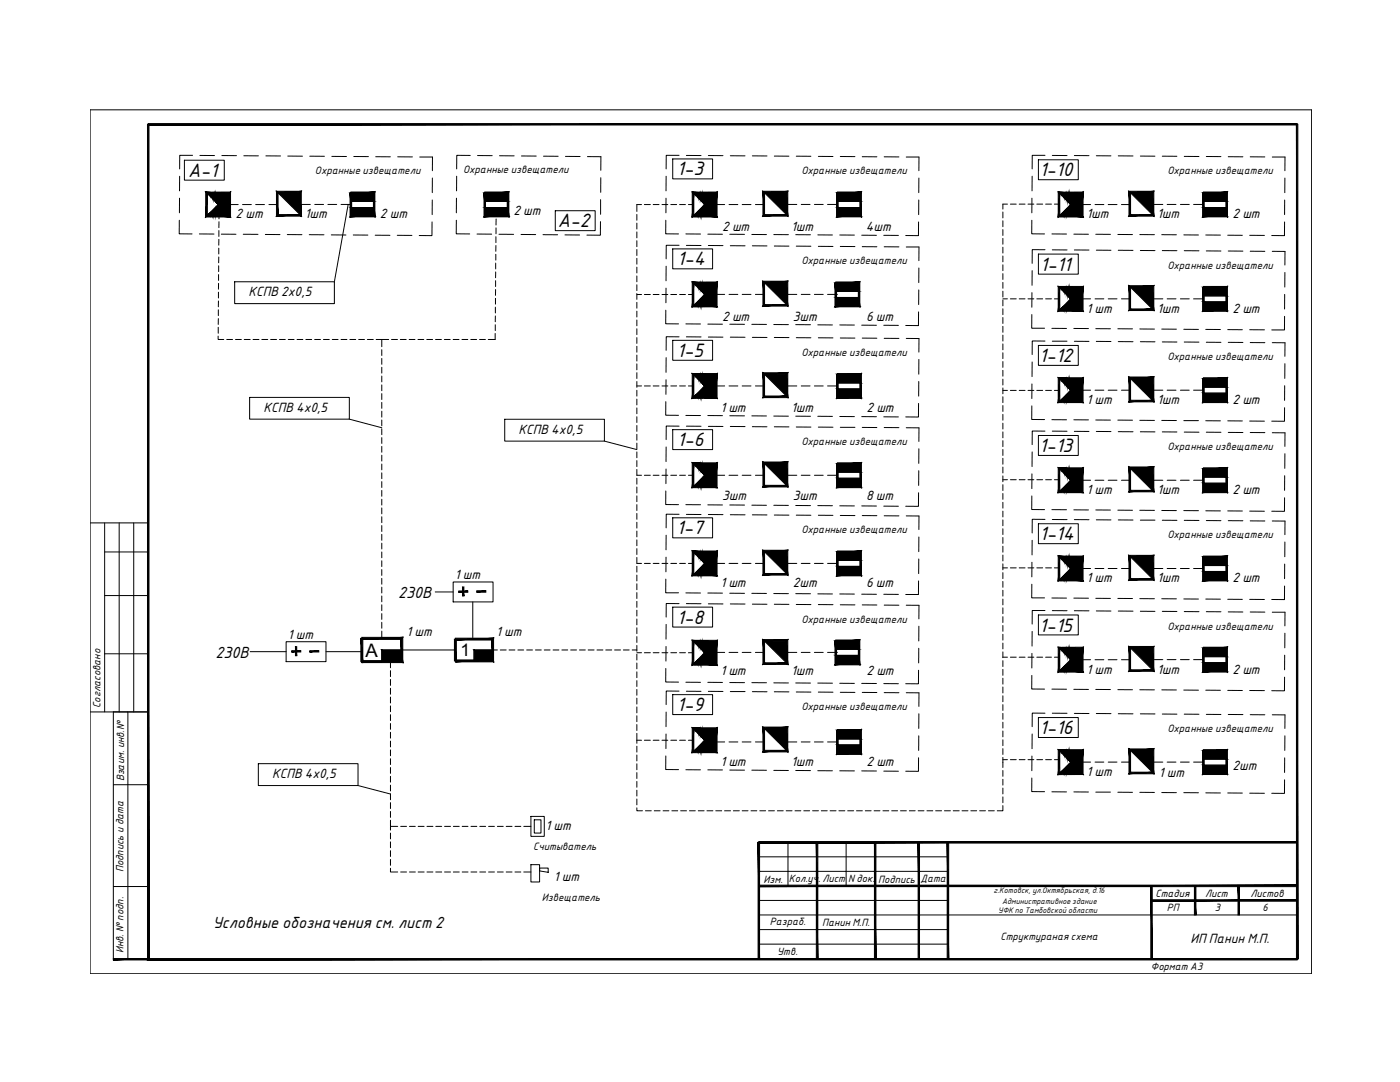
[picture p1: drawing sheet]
<svg xmlns="http://www.w3.org/2000/svg" width="279mm" height="216mm" viewBox="0 0 279 216" stroke-linecap="round" stroke-linejoin="round" font-family="sans-serif">
<defs><g id="words">
<g font-size="3.7">
<text x="37.5" y="35.3">A-1</text>
<text x="135.1" y="35">1-3</text>
<text x="207.4" y="35.2">1-10</text>
<text x="111.3" y="45.4">A-2</text>
<text x="135.1" y="53">1-4</text>
<text x="207.6" y="54">1-11</text>
<text x="135.1" y="71.2">1-5</text>
<text x="207.4" y="72.2">1-12</text>
<text x="135.2" y="89.1">1-6</text>
<text x="207.4" y="90.2">1-13</text>
<text x="135" y="106.6">1-7</text>
<text x="207.4" y="107.8">1-14</text>
<text x="135.1" y="124.5">1-8</text>
<text x="73" y="131">A</text>
<text x="207.4" y="126">1-15</text>
<text x="135.1" y="141.9">1-9</text>
<text x="207.5" y="146.5">1-16</text>
</g>
<text font-size="3.5" x="91.9" y="130.9">1</text>
<g font-size="3.1">
<text x="79.5" y="119.3">230В</text>
<text x="43" y="131.2">230В</text>
<text x="42.5" y="185.2">Условные обозначения см. лист 2</text>
</g>
<g font-size="2.6">
<text x="47" y="43.6">2 шт</text>
<text x="60.8" y="43.6">1шт</text>
<text x="75.8" y="43.6">2 шт</text>
<text x="102.5" y="43">2 шт</text>
<text x="144.1" y="46.1">2 шт</text>
<text x="157.9" y="46.1">1шт</text>
<text x="172.8" y="46.1">4шт</text>
<text x="216.8" y="43.6">1шт</text>
<text x="230.9" y="43.6">1шт</text>
<text x="246" y="43.6">2 шт</text>
<text x="49.6" y="59.1">КСПВ 2х0,5</text>
<text x="144.1" y="64">2 шт</text>
<text x="158.2" y="64">3шт</text>
<text x="172.8" y="64">6 шт</text>
<text x="216.8" y="62.4">1 шт</text>
<text x="230.9" y="62.4">1шт</text>
<text x="246" y="62.4">2 шт</text>
<text x="52.6" y="82.1">КСПВ 4х0,5</text>
<text x="143.8" y="82.2">1 шт</text>
<text x="157.9" y="82.2">1шт</text>
<text x="172.9" y="82.2">2 шт</text>
<text x="216.8" y="80.6">1 шт</text>
<text x="230.9" y="80.6">1шт</text>
<text x="246" y="80.6">2 шт</text>
<text x="103.5" y="86.5">КСПВ 4х0,5</text>
<text x="144.1" y="99.7">3шт</text>
<text x="158.2" y="99.7">3шт</text>
<text x="172.8" y="99.7">8 шт</text>
<text x="216.8" y="98.6">1 шт</text>
<text x="230.9" y="98.6">1шт</text>
<text x="246" y="98.6">2 шт</text>
<text x="90.8" y="115.5">1 шт</text>
<text x="143.8" y="117.2">1 шт</text>
<text x="158.2" y="117.2">2шт</text>
<text x="172.8" y="117.2">6 шт</text>
<text x="216.8" y="116.2">1 шт</text>
<text x="230.9" y="116.2">1шт</text>
<text x="246" y="116.2">2 шт</text>
<text x="57.5" y="127.4">1 шт</text>
<text x="81.1" y="127">1 шт</text>
<text x="99.1" y="127">1 шт</text>
<text x="143.8" y="134.7">1 шт</text>
<text x="157.9" y="134.7">1шт</text>
<text x="172.9" y="134.7">2 шт</text>
<text x="216.8" y="134.4">1 шт</text>
<text x="230.9" y="134.4">1шт</text>
<text x="246" y="134.4">2 шт</text>
<text x="54.3" y="155.2">КСПВ 4х0,5</text>
<text x="143.8" y="152.9">1 шт</text>
<text x="157.9" y="152.9">1шт</text>
<text x="172.9" y="152.9">2 шт</text>
<text x="216.8" y="154.9">1 шт</text>
<text x="231.3" y="155.1">1 шт</text>
<text x="246" y="153.7">2шт</text>
<text x="108.9" y="165.6">1 шт</text>
<text x="110.5" y="175.8">1 шт</text>
<text x="237.6" y="188.2">ИП Панин М.П.</text>
</g>
<g font-size="2.1">
<text x="62.9" y="34.8">Охранные извещатели</text>
<text x="92.4" y="34.5">Охранные извещатели</text>
<text x="159.9" y="34.8">Охранные извещатели</text>
<text x="233" y="34.8">Охранные извещатели</text>
<text x="159.9" y="52.7">Охранные извещатели</text>
<text x="233" y="53.6">Охранные извещатели</text>
<text x="159.9" y="71">Охранные извещатели</text>
<text x="233" y="71.8">Охранные извещатели</text>
<text x="159.9" y="88.8">Охранные извещатели</text>
<text x="233" y="89.8">Охранные извещатели</text>
<text x="159.9" y="106.4">Охранные извещатели</text>
<text x="233" y="107.4">Охранные извещатели</text>
<text x="159.9" y="124.2">Охранные извещатели</text>
<text x="233" y="125.6">Охранные извещатели</text>
<text x="159.9" y="141.7">Охранные извещатели</text>
<text x="233" y="146.1">Охранные извещатели</text>
<text x="106.4" y="169.5">Считыватель</text>
<text x="108.1" y="179.8">Извещатель</text>
</g>
<g font-size="2">
<text x="20" y="141.2" transform="rotate(-90 20 141.2)">Cогласовано</text>
<text x="24.8" y="155.9" transform="rotate(-90 24.8 155.9)">Взаим. инв.№</text>
<text x="24.7" y="174.1" transform="rotate(-90 24.7 174.1)">Подпись и дата</text>
<text x="152.4" y="176.2">Изм.</text>
<text x="157.4" y="176">Кол.уч.</text>
<text x="164.1" y="176.1">Лист</text>
<text x="169.3" y="176.1">N док.</text>
<text x="175.3" y="176.2">Подпись</text>
<text x="183.7" y="176">Дата</text>
<text x="230.6" y="179">Стадия</text>
<text x="240.5" y="178.9">Лист</text>
<text x="249.6" y="178.9">Листов</text>
<text x="153.7" y="184.5">Разраб.</text>
<text x="164.1" y="184.7">Панин М.П.</text>
<text x="232.8" y="181.7">РП</text>
<text x="242.4" y="181.7">3</text>
<text x="252" y="181.7">6</text>
<text x="24.7" y="190.2" transform="rotate(-90 24.7 190.2)">Инв. № подп.</text>
<text x="155.1" y="190.6">Утв.</text>
<text x="199.7" y="187.5">Структураная схема</text>
<text x="229.7" y="193.5">Формат А3</text>
</g>
<g font-size="1.5">
<text x="198.3" y="178.3">г.Котовск, ул.Октябрьская, д.16</text>
<text x="199.2" y="182.2">УФК по Тамбовской области</text>
<text x="200" y="180.4">Административное здание</text>
</g>
</g></defs>
<!-- layer: DESC -->
<g fill="none" stroke="#000" stroke-width=".2">
<path d="M18 21.9h243.8v172.4h-243.8zM35.8 39.5v3M35.8 35.2v2.9M36.8 32h8v3.9h-8zM38.4 31h-2.5l-.1 2.7M39.9 31h2.9M44.3 31l2.9 .1M48.7 31.1h2.9M53.1 31.1h2.9M57.4 31.1l3 .1M61.8 31.2h2.9M66.2 31.2h2.9"/>
<path d="M70 38.5h4.7v1.7h-4.7zM70.6 31.2h2.9M75 31.3h2.9M79.4 31.3h2.9M83.8 31.3h2.5v2.8M86.3 39.9l-.1 2.9M86.3 35.5v2.9M91.1 39.5v3M91.1 35.2v2.9M93.8 31h-2.6l-.1 2.7M95.3 31l2.9 .1M96.7 38.5h4.7v1.7h-4.7z"/>
<path d="M99.7 31.1h2.9M104.1 31.1h2.9M108.5 31.2h2.9M112.9 31.2h2.9M117.2 31.2l2.7 .1v2.7M119.9 39.8v3M119.9 35.5v2.9M132.9 39.5v3M132.9 35.2v2.9M134.3 31.7h7.9v4h-7.9zM135.5 31h-2.5l-.1 2.7M137 31h2.9"/>
<path d="M141.4 31l2.9 .1M145.7 31.1h3M150.1 31.1h3M154.5 31.1l3 .1M158.9 31.2h2.9M163.3 31.2h2.9M167.1 38.5h4.7v1.7h-4.7zM167.7 31.2h2.9M172.1 31.3h2.9M176.5 31.3h2.9M180.9 31.3h2.5v2.8M183.4 39.9l-.1 2.9"/>
<path d="M183.4 35.5v2.9M205.9 39.5v3M206 35.2v2.9M207.2 31.9h8v4h-8zM208.5 31h-2.5v2.7M210 31h3M214.4 31l2.9 .1M218.8 31.1h2.9M223.2 31.1h2.9M227.6 31.1l2.9 .1M232 31.2h2.9M236.3 31.2h3"/>
<path d="M240.2 38.5h4.6v1.7h-4.6zM240.7 31.2h3M245.1 31.3h2.9M249.5 31.3h2.9M253.9 31.3h2.5v2.8M256.4 39.9v2.9M256.4 35.5v2.9M35.8 43.9v2.8h2.5M39.8 46.7h2.9M43.6 58.3v1.2M43.6 56.5v1.2M43.6 54.8v1.2"/>
<path d="M43.6 53v1.2M43.7 49.5v1.2M43.7 51.3l-.1 1.1M43.7 46v1.2M43.7 47.8v1.1M43.7 44.2v1.2M43.7 43v.7M44.2 46.7h2.9M45.9 40.8h1.6M46.8 56.2h19.9v4.4h-19.9zM48.4 40.8h1.8M48.5 46.7l3 .1"/>
<path d="M51 40.8h1.8M53 46.8h2.9M53.7 40.8h1.6M57.3 46.8h3M60 40.8h1.9M61.7 46.8h3M62.8 40.8h1.8M65.4 40.8h1.8M66.1 46.9h2.9M68.1 40.8h1.9M69.5 40.8l-2.8 15.4M70 41.4h4.7v1.7h-4.7z"/>
<path d="M70.5 46.9h2.9M74.9 46.9l2.9 .1M79.3 47h2.9M86.2 44.3v2.7h-2.5M91.1 43.9v2.8h2.6M95.2 46.7h2.9M96.7 41.4h4.7v1.7h-4.7zM98.9 59.5v1.2M98.9 56v1.2M98.9 57.8v1.1M98.9 54.3v1.1M98.9 52.5v1.2"/>
<path d="M98.9 50.7v1.2M99 49l-.1 1.2M99 47.2v1.2M99 45.5v1.2M99 43.7v1.2M99.6 46.7l2.9 .1M104 46.8h2.9M108.4 46.8h2.9M110.8 42h8v4h-8zM112.7 46.9h3M119.8 44.2v2.7h-2.7M127.1 42.8v1.1"/>
<path d="M127.1 44.5v1.2M127.1 46.3v1.2M127.1 48v1.2M127.1 49.8v1.2M127.1 51.5v1.2M127.1 53.3v1.2M127.1 55.1v1.1M127.1 56.8v1.2M127.1 58.6v1.1M127.1 58.8h.9M128 40.8h-.9v1.4M128.6 40.8h1.2"/>
<path d="M128.6 58.8h1.2M130.4 40.8h1.1M130.4 58.8h1.1M132.1 40.8h1.2M132.1 58.8h1.2M132.9 43.9v2.8h2.5M132.9 57.5v2.9M132.9 53.1v2.9M133.9 40.8h1.1M133.9 58.8h1.1M134.3 49.7h7.9v3.9h-7.9zM135.5 48.9h-2.5l-.1 2.8"/>
<path d="M135.6 40.8h1.2M135.6 58.8h1.2M136.9 46.7h2.9M137 49h2.9M137.4 40.8h.9M137.4 58.8h.9M141.3 46.7h2.9M141.4 49h2.9M143 40.8h1.6M143 58.7h1.6M145.5 40.8h1.7M145.5 58.7h1.7"/>
<path d="M145.6 46.7l3 .1M145.7 49l3 .1M148.1 40.8h1.8M148.1 58.7h1.8M150 46.8h3M150.1 49.1h3M150.8 40.8h1.6M150.8 58.7h1.6M154.4 46.8h2.9M154.5 49.1h3M157.1 40.8h1.9M157.1 58.7h1.9"/>
<path d="M158.8 46.8h2.9M158.9 49.1h2.9M159.9 40.8h1.8M159.9 58.7h1.8M162.5 40.8h1.8M162.5 58.7h1.8M163.2 46.9h2.9M163.3 49.2h2.9M165.2 40.8h1.9M165.2 58.7h1.9M166.8 56.4h4.6v1.8h-4.6zM166.8 59.4h4.6v1.7h-4.6z"/>
<path d="M167.1 41.4h4.7v1.7h-4.7zM167.6 46.9h2.9M167.7 49.2h2.9M172 46.9l2.9 .1M172.1 49.2h2.9M176.4 47h2.9M176.5 49.2l2.9 .1M180.9 49.3h2.5v2.7M183.3 44.3v2.7h-2.5M183.4 57.9l-.1 2.9M183.4 53.5v2.9M200.1 59.6h1"/>
<path d="M200.1 42.3v1.2M200.1 44.1v1.1M200.1 45.8v1.2M200.1 47.6v1.1M200.1 49.3v1.2M200.1 51.1v1.1M200.1 52.8v1.2M200.1 54.6v1.2M200.1 56.4v1.1M200.1 58.1v1.2M200.1 59.9v1.1M201.1 40.7h-1v1"/>
<path d="M201.6 59.6h1.2M201.6 40.7h1.2M203.4 59.6h1.2M203.4 40.7h1.2M205.2 59.6h1.1M205.2 40.7h1.1M205.9 43.9v2.8h2.6M205.9 58.4v2.9M206 54v2.9M206.9 59.6h1.2M206.9 40.7h1.2M207.2 50.7h8v4h-8z"/>
<path d="M208.5 49.8h-2.5v2.7M208.7 59.6h1.1M208.7 40.7h1.1M209.9 46.7h2.9M210 49.9h3M210.4 59.6h.9M210.4 40.7h.9M214.3 46.7h2.9M214.4 49.9h2.9M216 40.8h1.6M216 59.6h1.6M218.5 40.8h1.8"/>
<path d="M218.5 59.6h1.8M218.7 46.7l2.9 .1M218.8 49.9h2.9M221.2 40.8h1.7M221.2 59.6h1.7M223.1 46.8h2.9M223.2 49.9l2.9 .1M223.8 40.8h1.7M223.8 59.6h1.7M227.5 46.8h2.9M227.6 50h2.9M230.1 40.8h2"/>
<path d="M230.1 59.6h2M231.9 46.8h2.9M232 50h2.9M232.9 40.8h1.8M232.9 59.6h1.8M235.6 40.8h1.7M235.6 59.6h1.7M236.3 46.9h2.9M236.3 50h3M238.2 40.8h2M238.2 59.6h2M240.2 41.4h4.6v1.7h-4.6z"/>
<path d="M240.2 57.3h4.6v1.7h-4.6zM240.6 46.9h3M240.7 50.1h3M245 46.9l2.9 .1M245.1 50.1h2.9M249.4 47h2.9M249.5 50.1l2.9 .1M253.9 50.2h2.5v2.7M256.4 44.3l-.1 2.7h-2.5M256.4 58.7v3M256.4 54.4v2.9M43.5 67.1v.6h1.2"/>
<path d="M43.6 65.3v1.2M43.6 61.8v1.2M43.6 63.6v1.1M43.6 60.1v1.1M45.2 67.7h1.2M47 67.7h1.2M48.7 67.7h1.2M49.8 79.3h19.9v4.3h-19.9zM50.5 67.7h1.2M52.3 67.7h1.1M54 67.7h1.2M55.8 67.7h1.1"/>
<path d="M57.5 67.7h1.2M59.3 67.7h1.1M61 67.7h1.2M62.8 67.7h1.2M64.6 67.7h1.1M66.3 67.7h1.2M68.1 67.7h1.1M69.8 67.7h1.2M71.6 67.7h1.1M73.3 67.7h1.2M75.1 67.7h1.1v1.5M76.2 69.8v1.1"/>
<path d="M76.2 71.5v1.2M76.2 73.3v1.2M76.2 75v1.2M76.2 76.8v1.2M76.2 78.5v1.2M76.2 67.7h1.4M78.1 67.7h1.2M79.9 67.7h1.2M81.7 67.7h1.1M83.4 67.7h1.2M85.2 67.7h1.1M86.9 67.7h1.2"/>
<path d="M88.7 67.7h1.1M90.4 67.7h1.2M92.2 67.7h1.2M94 67.7h1.1M95.7 67.7h1.2M98.8 66.5v1.2h-1.4M98.8 64.8v1.2M98.9 61.3v1.1M98.9 63l-.1 1.2M127.1 60.3v1.2M127.1 62.1v1.2M127.1 63.8v1.2"/>
<path d="M127.1 65.6v1.2M127.1 67.4v1.1M127.1 69.1v1.2M127.1 70.9v1.1M127.1 72.6v1.2M127.1 74.4v1.1M127.1 76.1v1.2M127.1 77.9v1.1M127.1 79.6v1.2M127.1 77h.9M128.6 77h1.2M130.4 77h1.1"/>
<path d="M132.1 77h1.2M132.9 61.9v2.7h2.5M132.9 75.8v2.9M132.9 71.4v2.9M133.9 77h1.1M134.3 67.9h7.9v4h-7.9zM135.5 67.2h-2.5l-.1 2.7M135.6 77h1.2M136.9 64.6l2.9 .1M137 67.2h2.9M137.4 77h.9M141.3 64.7h2.9"/>
<path d="M141.4 67.3h2.9M143 77h1.6M145.5 77h1.7M145.6 64.7h3M145.7 67.3h3M148.1 77h1.8M150 64.7h3M150.1 67.3h3M150.8 77h1.6M154.4 64.8h2.9M154.5 67.3l3 .1M157.1 77h1.9"/>
<path d="M158.8 64.8h2.9M158.9 67.4h2.9M159.9 77h1.8M162.5 77h1.8M163.2 64.8h2.9M163.3 67.4h2.9M165.2 77h1.9M167.1 74.7h4.7v1.7h-4.7zM167.1 77.6h4.7v1.7h-4.7zM167.6 64.8l2.9 .1M167.7 67.4l2.9 .1M172 64.9h2.9"/>
<path d="M172.1 67.5h2.9M176.4 64.9h2.9M176.5 67.5h2.9M180.9 67.5h2.5v2.8M183.3 62.2v2.8l-2.5-.1M183.4 76.1l-.1 2.9M183.4 71.7v3M200.1 77.9h1M200.1 61.6v1.2M200.1 63.4v1.1M200.1 65.1v1.2M200.1 66.9v1.2"/>
<path d="M200.1 68.6v1.2M200.1 70.4v1.2M200.1 72.1v1.2M200.1 73.9v1.2M200.1 75.7v1.1M200.1 77.4v1.2M200.1 79.2v1.1M201.6 77.9h1.2M203.4 77.9h1.2M205.2 77.9h1.1M205.9 62.8v2.7h2.6M205.9 76.6v2.9"/>
<path d="M206 72.2v2.9M206.9 77.9h1.2M207.2 68.9h8v4h-8zM208.5 68.1l-2.5-.1v2.7M208.7 77.9h1.1M209.9 65.5h2.9M210 68.1h3M210.4 77.9h.9M214.3 65.5l2.9 .1M214.4 68.1h2.9M216 77.9h1.6M218.5 77.9h1.8"/>
<path d="M218.7 65.6h2.9M218.8 68.1h2.9M221.2 77.9h1.7M223.1 65.6h2.9M223.2 68.2h2.9M223.8 77.9h1.7M227.5 65.6l2.9 .1M227.6 68.2h2.9M230.1 77.9h2M231.9 65.7h2.9M232 68.2h2.9M232.9 77.9h1.8"/>
<path d="M235.6 77.9h1.7M236.3 65.7h2.9M236.3 68.2l3 .1M238.2 77.9h2M240.2 60.2h4.6v1.8h-4.6zM240.2 75.5h4.6v1.8h-4.6zM240.2 78.5h4.6v1.7h-4.6zM240.6 65.7l3 .1M240.7 68.3h3M245 65.8h2.9M245.1 68.3h2.9M249.4 65.8h2.9"/>
<path d="M249.5 68.4h2.9M253.9 68.4h2.5v2.7M256.4 63.1l-.1 2.7h-2.5M256.4 77v2.9M256.4 72.6v2.9M69.7 83.6l6.5 1.8M76.2 80.3v1.2M76.2 82v1.2M76.2 83.8v1.2M76.2 85.6v1.1M76.2 87.3v1.2M76.2 89.1v1.1"/>
<path d="M76.2 90.8v1.2M76.2 92.6v1.2M76.2 94.3v1.2M76.2 96.1v1.2M76.2 97.9v1.1M76.2 99.6v1.2M100.7 83.7h19.9v4.3h-19.9zM120.6 88l6.5 1.7M127.1 81.4v1.2M127.1 83.1v1.2M127.1 84.9v1.2M127.1 86.7v1.1"/>
<path d="M127.1 88.4v1.2M127.1 90.2v1.1M127.1 91.9v1.2M127.1 93.7v1.2l.9-.1M127.1 95.4v1.2M127.1 97.2v1.2M127.1 98.9v1.2M128.6 94.8h1.2M130.4 94.8h1.1M132.1 94.8h1.2M132.9 80.1v2.8h2.5M132.9 98v2.7h2.5"/>
<path d="M132.9 93.6v2.9M132.9 89.2v2.9M133.9 94.8h1.1M134.3 85.7h7.9v4h-7.9zM135.5 85h-2.5l-.1 2.7M135.6 94.8h1.2M136.9 82.9h2.9M137 85l2.9 .1M137.4 94.8h.9M141.3 82.9h2.9M141.4 85.1h2.9M143 94.8h1.6"/>
<path d="M145.5 94.8h1.7M145.6 83h3M145.7 85.1h3M148.1 94.8h1.8M150 83h3M150.1 85.1l3 .1M150.8 94.8h1.6M154.4 83h2.9M154.5 85.2h3M157.1 94.8h1.9M158.8 83l2.9 .1M158.9 85.2h2.9"/>
<path d="M159.9 94.8h1.8M162.5 94.8h1.8M163.2 83.1h2.9M163.3 85.2h2.9M165.2 94.8h1.9M167.1 92.5h4.7v1.7h-4.7zM167.1 95.4h4.7v1.7h-4.7zM167.6 83.1h2.9M167.7 85.3h2.9M172 83.1h2.9M172.1 85.3h2.9M176.4 83.2h2.9"/>
<path d="M176.5 85.3h2.9M180.9 85.4h2.5v2.7M183.3 80.5v2.7h-2.5M183.3 98.3v2.7h-2.5M183.4 93.9l-.1 3M183.4 89.5v3M200.1 80.9v1.2M200.1 82.7v1.1M200.1 84.4v1.2M200.1 86.2v1.2M200.1 87.9v1.2M200.1 89.7v1.2"/>
<path d="M200.1 91.4v1.2M200.1 93.2v1.2M200.1 95v1.1M200.1 96.7v1.2M200.1 98.5v1.1M200.1 95.7h1M201.6 95.7h1.2M203.4 95.7h1.2M205.2 95.7h1.1M205.9 81v2.7h2.6M205.9 99v2.7h2.6M205.9 94.6v2.9"/>
<path d="M206 90.2v2.9M206.9 95.7h1.2M207.2 86.9h8v4h-8zM208.5 86h-2.5v2.7M208.7 95.7h1.1M209.9 83.7l2.9 .1M210 86h3M210.4 95.7h.9M214.3 83.8h2.9M214.4 86.1h2.9M216 95.8h1.6M218.5 95.8h1.8"/>
<path d="M218.7 83.8h2.9M218.8 86.1h2.9M221.2 95.8h1.7M223.1 83.8h2.9M223.2 86.1l2.9 .1M223.8 95.8h1.7M227.5 83.9h2.9M227.6 86.2h2.9M230.1 95.8h2M231.9 83.9h2.9M232 86.2h2.9M232.9 95.8h1.8"/>
<path d="M235.6 95.8h1.7M236.3 83.9h2.9M236.3 86.2h3M238.2 95.8h2M240.2 93.5h4.6v1.7h-4.6zM240.2 96.4h4.6v1.7h-4.6zM240.6 84h3M240.7 86.2l3 .1M245 84h2.9M245.1 86.3h2.9M249.4 84h2.9M249.5 86.3h2.9"/>
<path d="M253.9 86.3l2.5 .1v2.7M256.4 81.4l-.1 2.7-2.5-.1M256.4 99.3l-.1 2.7h-2.5M256.4 94.9v2.9M256.4 90.5v3M18 104.3h11.6M20.9 104.3v37.8M20.9 110.1h8.7M20.9 118.8h8.7M23.8 104.3v37.8M26.7 104.3v37.8M76.2 101.4v1.1"/>
<path d="M76.2 103.1v1.2M76.2 104.9v1.2M76.2 106.6v1.2M76.2 108.4v1.1M76.2 110.1v1.2M76.2 111.9v1.2M76.2 113.7v1.1M76.2 115.4v1.2M76.2 117.2v1.1M76.2 118.9v1.2M86.9 118.1h3.5M90.4 116.1h8v4h-8z"/>
<path d="M127.1 100.7v1.2M127.1 102.5v1.1M127.1 104.2v1.2M127.1 106v1.1M127.1 107.7v1.2M127.1 109.5v1.1M127.1 111.2v1.2h.9M127.1 113v1.2M127.1 114.8v1.1M127.1 116.5v1.2M127.1 118.2v1.2M128.6 112.4h1.2"/>
<path d="M130.4 112.4h1.1M132.1 112.4h1.2M132.9 115.6v2.7h2.5M132.9 111.2v2.9M132.9 106.8v2.9M133.9 112.4h1.1M134.3 103.3h7.9v4h-7.9zM135.5 102.6h-2.5l-.1 2.7M135.6 112.4h1.2M136.9 100.7h2.9M136.9 118.3h2.9M137 102.6l2.9 .1"/>
<path d="M137.4 112.4h.9M141.3 100.7l2.9 .1M141.3 118.3h2.9M141.4 102.7h2.9M143 112.4h1.6M145.5 112.4h1.7M145.6 100.8h3M145.6 118.4h3M145.7 102.7h3M148.1 112.4h1.8M150 100.8h3M150 118.4h3"/>
<path d="M150.1 102.7l3 .1M150.8 112.4h1.6M154.4 100.8h2.9M154.4 118.4l2.9 .1M154.5 102.8h3M157.1 112.4h1.9M158.8 100.9h2.9M158.8 118.5h2.9M158.9 102.8h2.9M159.9 112.4h1.8M162.5 112.4h1.8M163.2 100.9h2.9"/>
<path d="M163.2 118.5h2.9M163.3 102.8h2.9M165.2 112.4h1.9M167.1 110.1h4.7v1.7h-4.7zM167.1 113h4.7v1.8h-4.7zM167.6 100.9l2.9 .1M167.6 118.5h2.9M167.7 102.9h2.9M172 101h2.9M172 118.6h2.9M172.1 102.9h2.9M176.4 101h2.9"/>
<path d="M176.4 118.6h2.9M176.5 102.9h2.9M180.9 102.9l2.5 .1v2.7M183.3 115.9v2.7h-2.5M183.4 111.5l-.1 3M183.4 107.2v2.9M200.1 100.2v1.2M200.1 102v1.2M200.1 103.7v1.2M200.1 105.5v1.2M200.1 107.3v1.1M200.1 109v1.2"/>
<path d="M200.1 110.8v1.1M200.1 112.5v1.2M200.1 114.3v1.2M200.1 116v1.2M200.1 117.8v1.1M200.1 119.5v1.2M200.1 113.3h1M201.6 113.3h1.2M203.4 113.3h1.2M205.2 113.3h1.1M205.9 116.6v2.7h2.6M205.9 112.2v2.9"/>
<path d="M206 107.8v2.9M206.9 113.3h1.2M207.2 104.5h8v4h-8zM208.5 103.6h-2.5v2.7M208.7 113.3h1.1M209.9 101.7h2.9M209.9 119.3h2.9M210 103.7h3M210.4 113.3h.9M214.3 101.7l2.9 .1M214.3 119.3l2.9 .1M214.4 103.7h2.9"/>
<path d="M216 113.4h1.6M218.5 113.4h1.8M218.7 101.8h2.9M218.7 119.4h2.9M218.8 103.7h2.9M221.2 113.4h1.7M223.1 101.8h2.9M223.1 119.4h2.9M223.2 103.7l2.9 .1M223.8 113.4h1.7M227.5 101.8h2.9M227.5 119.5h2.9"/>
<path d="M227.6 103.8h2.9M230.1 113.4h2M231.9 101.9h2.9M231.9 119.5h2.9M232 103.8h2.9M232.9 113.4h1.8M235.6 113.4h1.7M236.3 101.9h2.9M236.3 119.5h2.9M236.3 103.8l3 .1M238.2 113.4h2M240.2 111.1h4.6v1.7h-4.6z"/>
<path d="M240.2 114h4.6v1.8h-4.6zM240.6 101.9h3M240.6 119.5l3 .1M240.7 103.9h3M245 101.9l2.9 .1M245 119.6h2.9M245.1 103.9h2.9M249.4 102h2.9M249.4 119.6h2.9M249.5 103.9l2.9 .1M253.9 104h2.5v2.7M256.4 116.9l-.1 2.7h-2.5"/>
<path d="M256.4 112.6v2.9M256.4 108.1v3M20.9 130.5h8.7M49.9 130h7.2M57.1 128h8v4h-8zM65.1 130h7.1M76.2 132h.1M76.2 120.7v1.1M76.2 122.4v1.2M76.2 124.2v1.2M76.2 125.9v1.5M77.9 132v1.3"/>
<path d="M77.9 133.8v1.2M77.9 135.6v1.2M77.9 137.3v1.2M77.9 139.1v1.2M80.2 130.3h.1M90.9 129.7h-14.7v2.3M94.4 120.1v7.4M94.6 131.9h.1M99.3 129.7h-4.7v2.2M99.8 129.7h1.2M101.6 129.7h1.2M103.3 129.7h1.2"/>
<path d="M105.1 129.7h1.2M106.9 129.7h1.1M108.6 129.7h1.2M110.4 129.7h1.1M112.1 129.7h1.2M113.9 129.7h1.2M115.6 129.7h1.2M117.4 129.7h1.2M119.1 129.7h1.2M120.9 129.7h1.2M122.7 129.7h1.1M124.4 129.7h1.2"/>
<path d="M126.2 129.7h.9M127.1 120v1.2M127.1 121.8v1.1M127.1 123.5v1.2M127.1 125.3v1.1M127.1 127v1.2M127.1 128.8v1.1M127.1 130.5v1.2M127.1 132.3v1.2M127.1 134.1v1.1M127.1 135.8v1.2M127.1 137.6v1.1"/>
<path d="M127.1 139.3v1.2M127.1 130.2h.9M128.6 130.2h1.2M130.4 130.2h1.1M132.1 130.2h1.2M132.9 133.4v2.7h2.5M132.9 129v2.9M132.9 124.6v2.9M133.9 130.2h1.1M134.3 121.1h7.9v4h-7.9zM134.3 138.6h7.9v4h-7.9zM135.5 120.4h-2.5l-.1 2.7"/>
<path d="M135.5 137.9h-2.5l-.1 2.7M135.6 130.2h1.2M136.9 136.1l2.9 .1M137 120.4l2.9 .1M137 137.9l2.9 .1M137.4 130.2h.9M141.3 136.2h2.9M141.4 120.5h2.9M141.4 138h2.9M143 130.2h1.6M145.5 130.2h1.7M145.6 136.2h3"/>
<path d="M145.7 120.5h3M145.7 138h3M148.1 130.2h1.8M150 136.2h3M150.1 120.6h3M150.1 138h3M150.8 130.2h1.6M154.4 136.3h2.9M154.5 120.6h3M154.5 138l3 .1M157.1 130.2h1.9M158.8 136.3h2.9"/>
<path d="M158.9 120.6h2.9M158.9 138.1h2.9M159.9 130.2h1.8M162.5 130.2h1.8M163.2 136.3h2.9M163.3 120.6l2.9 .1M163.3 138.1h2.9M165.2 130.2h1.9M166.8 127.9h4.6v1.7h-4.6zM166.8 130.8h4.6v1.7h-4.6zM167.6 136.3l2.9 .1M167.7 120.7h2.9"/>
<path d="M167.7 138.1l2.9 .1M172 136.4h2.9M172.1 120.7h2.9M172.1 138.2h2.9M176.4 136.4h2.9M176.5 120.7l2.9 .1M176.5 138.2h2.9M180.9 120.8h2.5v2.7M180.9 138.2h2.5v2.8M183.3 133.7v2.7h-2.5M183.4 129.4l-.1 2.9M183.4 125v2.9"/>
<path d="M200.1 121.3v1.2M200.1 123v1.2M200.1 124.8v1.2M200.1 126.6v1.1M200.1 128.3v1.2M200.1 130.1v1.1M200.1 131.8v1.2M200.1 133.6v1.2M200.1 135.3v1.2M200.1 137.1v1.2M200.1 138.8v1.2M200.1 131.1h1"/>
<path d="M201.6 131.1h1.2M203.4 131.1h1.2M205.2 131.1h1.1M205.9 134.8v2.7h2.6M205.9 130.4v2.9M206 126v2.9M206.9 131.1h1.2M207.2 122.7h8v4h-8zM208.5 121.8h-2.5v2.7M208.7 131.1h1.1M209.9 137.5h2.9M210 121.8l3 .1"/>
<path d="M210.4 131.1h.9M214.3 137.5l2.9 .1M214.4 121.9h2.9M216 131.6h1.6M218.5 131.6h1.8M218.7 137.6h2.9M218.8 121.9h2.9M221.2 131.6h1.7M223.1 137.6h2.9M223.2 121.9h2.9M223.8 131.6h1.7M227.5 137.6l2.9 .1"/>
<path d="M227.6 122h2.9M230.1 131.6h2M231.9 137.7h2.9M232 122h2.9M232.9 131.6h1.8M235.6 131.6h1.7M236.3 137.7h2.9M236.3 122l3 .1M238.2 131.6h2M240.2 129.3h4.6v1.7h-4.6zM240.2 132.2h4.6v1.7h-4.6zM240.6 137.7h3"/>
<path d="M240.7 122.1h3M245 137.8h2.9M245.1 122.1h2.9M249.4 137.8h2.9M249.5 122.1h2.9M253.9 122.2h2.5v2.7M256.4 135.1l-.1 2.7h-2.5M256.4 130.7v3M256.4 126.4v2.9M18 142.1h11.6M22.6 142.1v49.3M22.6 156.6h7"/>
<path d="M25.5 142.1v49.3M51.6 152.4h19.9v4.3h-19.9zM71.5 156.7l6.4 1.7M77.9 140.9v1.1M77.9 142.6v1.2M77.9 144.4v1.1M77.9 146.1v1.2M77.9 147.9v1.1M77.9 149.6v1.2M77.9 151.4v1.2M77.9 153.1v1.2M77.9 154.9v1.2"/>
<path d="M77.9 156.7v1.1M77.9 158.4v1.2M127.1 141.1v1.1M127.1 142.8v1.2M127.1 144.6v1.2M127.1 146.3v2M127.1 148.9v1.2M127.1 150.7v1.1M127.1 152.4v1.2M127.1 154.2v1.1M127.1 155.9v1.2M127.1 157.7v1.1"/>
<path d="M127.1 159.4v1.2M127.1 147.7h.9M128.6 147.7h1.2M130.4 147.7h1.1M132.1 147.7h1.2M132.9 150.8v2.8h2.5M132.9 146.5v2.9M132.9 142.1v2.9M133.9 147.7h1.1M135.6 147.7h1.2M136.9 153.6h2.9M137.4 147.7h.9"/>
<path d="M141.3 153.6h2.9M143 148h1.6M145.5 148h1.7M145.6 153.7h3M148.1 148h1.8M150 153.7h3M150.8 148h1.6M154.4 153.7h2.9M157.1 148h1.9M158.8 153.7l2.9 .1M159.9 148h1.8M162.5 148h1.8"/>
<path d="M163.2 153.8h2.9M165.2 148h1.9M167.1 145.7h4.7v1.8h-4.7zM167.1 148.6h4.7v1.8h-4.7zM167.6 153.8h2.9M172 153.8h2.9M176.4 153.9h2.9M183.3 151.2v2.7h-2.5M183.4 146.8l-.1 2.9M183.4 142.4v3M200.1 140.6v1.2M200.1 142.4v1.1"/>
<path d="M200.1 144.1v1.2M200.1 145.9v1.1M200.1 147.6v1.2M200.1 149.4v1.1M200.1 151.1v2M200.1 153.7v1.2M200.1 155.5v1.2M200.1 157.3v1.1M200.1 159v1.2M200.1 151.6h1M201.6 151.6h1.2M203.4 151.6h1.2"/>
<path d="M205.2 151.6h1.1M205.9 155.2v2.8h2.6M205.9 150.9v2.9M206 146.5v2.9M206.9 151.6h1.2M207.2 143.2h8v4h-8zM208.5 142.3h-2.5v2.7M208.7 151.6h1.1M209.9 158h2.9M210 142.3h3M210.4 151.6h.9M214.3 158h2.9"/>
<path d="M214.4 142.4h2.9M216 152.1h1.6M218.5 152.1h1.8M218.7 158.1h2.9M218.8 142.4h2.9M221.2 152.1h1.7M223.1 158.1h2.9M223.2 142.4h2.9M223.8 152.1h1.7M227.5 158.1h2.9M227.6 142.4l2.9 .1M230.1 152.1h2"/>
<path d="M231.9 158.1l2.9 .1M232 142.5h2.9M232.9 152.1h1.8M235.6 152.1h1.7M236.3 158.2h2.9M236.3 142.5h3M238.2 152.1h1.9M240.1 149.8h4.7v1.7h-4.7zM240.1 152.7h4.7v1.7h-4.7zM240.6 158.2h3M240.7 142.5l3 .1M245 158.2h2.9"/>
<path d="M245.1 142.6h2.9M249.4 158.3h2.9M249.5 142.6h2.9M253.9 142.6h2.5v2.8M256.4 155.6l-.1 2.7h-2.5M256.4 151.2v2.9M256.4 146.8v2.9M22.6 176.9h7M77.9 163.7v1.2h1.5M77.9 173.3v.7h1.5M77.9 160.2v1.1M77.9 161.9v1.2"/>
<path d="M77.9 164.9v.7M77.9 166.2v1.2M77.9 168v1.1M77.9 169.7v1.2M77.9 171.5v1.2M80 164.9h1.1M80 174h1.1M81.7 164.9h1.2M81.7 174h1.2M83.5 164.9h1.1M83.5 174h1.1M85.2 164.9h1.2"/>
<path d="M85.2 174h1.2M87 164.9h1.2M87 174h1.2M88.7 164.9h1.2M88.7 174h1.2M90.5 164.9h1.1M90.5 174h1.1M92.2 164.9h1.2M92.2 174h1.2M94 164.9h1.2M94 174h1.2M95.8 164.9h1.1"/>
<path d="M95.8 174h1.1M97.5 164.9h1.2M97.5 174h1.2M99.3 164.9h1.1M99.3 174h1.1M101 164.9h1.2M101 174h1.2M102.8 164.9h1.1M102.8 174h1.1M104.5 164.9h1.5M104.5 174h1.5M106 162.9h2.6v4h-2.6z"/>
<path d="M106 172.5h1.7v3.5h-1.7zM106.6 163.6h1.4v2.6h-1.4zM107.7 173.2h1.7v.9l-1.7-.3zM127.1 161.2v.6h1.1M128.8 161.8h1.2M130.6 161.8h1.1M132.3 161.8h1.2M134.1 161.8h1.1M135.8 161.8h1.2M137.6 161.8h1.2M139.4 161.8h1.1M141.1 161.8h1.2"/>
<path d="M142.8 161.8h1.2M144.6 161.8h1.2M146.4 161.8h1.1M148.1 161.8h1.2M149.9 161.8h1.1M151.4 171h37.8M151.4 173.9h37.8M151.4 179.7h37.8M151.6 161.8h1.2M153.4 161.8h1.2M155.1 161.8h1.2M156.9 161.8h1.2"/>
<path d="M157.3 168.1v8.7M158.7 161.8h1.1M160.4 161.8h1.2M162.2 161.8h1.1M163.9 161.8h1.2M165.7 161.8h1.1M167.4 161.8h1.2M168.9 168.1v8.7M169.2 161.8h1.2M170.9 161.8h1.2M172.7 161.8h1.2M174.4 161.8h1.2"/>
<path d="M176.2 161.8h1.2M178 161.8h1.1M179.7 161.8h1.2M181.5 161.8h1.1M183.2 161.8h1.2M185 161.8h1.2M186.7 161.8h1.2M188.5 161.8h1.2M190.2 161.8h1.2M192 161.8h1.2M193.8 161.8h1.1M195.5 161.8h1.2"/>
<path d="M197.3 161.8h1.1M200.1 160.7v1.1h-1.1M151.4 182.6h107.4M151.4 188.4h37.8M151.4 185.5h37.8"/>
</g>
<g fill="#000" stroke="#000" stroke-width=".2">
<path d="M55.5 38.5h4.3l.1 4.3zM152.6 38.5h4.3l.1 4.3zM225.6 38.5h4.4v4.3zM152.6 56.4h4.3l.1 4.4zM225.6 57.3h4.4v4.4zM152.6 74.7h4.3l.1 4.3zM225.6 75.5h4.4v4.4zM152.6 92.5h4.3l.1 4.4zM225.6 93.5h4.4v4.4zM152.6 110.1h4.3l.1 4.4zM225.6 111.1h4.4v4.4zM152.6 127.9h4.3l.1 4.4z"/>
<path d="M225.6 129.3h4.4v4.4zM152.6 145.4h4.3l.1 4.3zM225.6 149.7h4.3l.1 4.4z"/>
<path d="M29.4 24.8l.3 166.5v-166.5zM29.4 24.8l.3 166.5-.3 .2zM29.4 191.5l229.5-.2h-229.2zM29.4 191.5l229.5-.2v.2z"/>
<path d="M41.8 38.6h.4l-.4 .4zM42.2 38.6l-.4 .4h.4z"/>
<path d="M42.1 38.6h.4l-.4 .6zM42.5 38.6l-.4 .6h.4z"/>
<path d="M42.4 38.6h.3l-.3 .9zM42.7 38.6l-.3 .9h.3z"/>
<path d="M42.7 38.6h.3l-.3 1.2zM43 38.6l-.3 1.2h.3z"/>
<path d="M43 38.6h.3l-.3 1.5zM43.3 38.6l-.3 1.5h.3z"/>
<path d="M43.3 38.6h.3l-.3 1.8zM43.6 38.6l-.3 1.8h.3z"/>
<path d="M43.6 38.6h.3l-.3 4.4zM43.9 38.6l-.3 4.4h.3z"/>
<path d="M43.8 38.6h.3l-.3 4.4zM44.1 38.6l-.3 4.4h.3z"/>
<path d="M44.1 38.6h.3l-.3 4.4zM44.4 38.6l-.3 4.4h.3z"/>
<path d="M44.5 38.6h.3l-.3 4.4zM44.8 38.6l-.3 4.4h.3z"/>
<path d="M44.7 38.6h.4l-.3 4.4zM45.1 38.6l-.3 4.4h.3z"/>
<path d="M45.1 38.6h.3l-.3 4.4zM45.4 38.6l-.3 4.4h.3z"/>
<path d="M45.4 38.6h.3l-.3 4.4zM45.7 38.6l-.3 4.4h.3z"/>
<path d="M55.2 38.2l.3 .3 4.6-.3zM55.5 38.5l4.6-.3-.3 .3zM60.1 38.2l-.3 .3 .3 4.6zM59.8 38.5l.3 4.6-.3-.3zM55.2 43.1h4.9l-.3-.3zM55.2 43.1l.3-.3h4.3zM55.2 38.2v4.9l.3-.3zM55.2 38.2l.3 .3v4.3z"/>
<path d="M70 38.3v.3l4.8-.3zM70 38.6l4.8-.3-.3 .3zM74.8 38.3l-.3 .3 .3 4.7zM74.5 38.6l.3 4.7-.3-.3zM69.9 43.3h4.9l-.3-.3zM69.9 43.3l.3-.3h4.3zM69.9 38.5v4.8l.3-.3zM69.9 38.5h.3v4.5z"/>
<path d="M70 38.5l4.7 1.7v-1.7zM70 38.5l4.7 1.7h-4.7z"/>
<path d="M96.7 38.3v.3l4.9-.3zM96.7 38.6l4.9-.3-.4 .3zM101.6 38.3l-.4 .3 .4 4.7zM101.2 38.6l.4 4.7-.4-.3zM96.6 43.3h5l-.4-.3zM96.6 43.3l.3-.3h4.3zM96.6 38.5v4.8l.3-.3zM96.6 38.5h.3v4.5z"/>
<path d="M96.7 38.5l4.7 1.7v-1.7zM96.7 38.5l4.7 1.7h-4.7z"/>
<path d="M138.9 38.6h.3l-.3 .4zM139.2 38.6l-.3 .4h.3z"/>
<path d="M139.2 38.6h.3l-.3 .6zM139.5 38.6l-.3 .6h.3z"/>
<path d="M139.5 38.6h.3l-.3 .9zM139.8 38.6l-.3 .9h.3z"/>
<path d="M139.8 38.6h.3l-.3 1.2zM140.1 38.6l-.3 1.2h.3z"/>
<path d="M140.1 38.6h.3l-.3 1.5zM140.4 38.6l-.3 1.5h.3z"/>
<path d="M140.4 38.6h.3l-.3 1.8zM140.7 38.6l-.3 1.8h.3z"/>
<path d="M140.6 38.6h.3l-.3 4.4zM140.9 38.6l-.3 4.4h.4z"/>
<path d="M140.9 38.6h.3l-.3 4.4zM141.2 38.6l-.3 4.4h.3z"/>
<path d="M141.2 38.6h.3l-.3 4.4zM141.5 38.6l-.3 4.4h.3z"/>
<path d="M141.6 38.6h.3l-.3 4.4zM141.9 38.6l-.3 4.4h.3z"/>
<path d="M141.8 38.6h.3l-.2 4.4zM142.1 38.6l-.2 4.4h.2z"/>
<path d="M142.2 38.6h.3l-.3 4.4zM142.5 38.6l-.3 4.4h.3z"/>
<path d="M142.5 38.6h.3l-.3 4.4zM142.8 38.6l-.3 4.4h.3z"/>
<path d="M152.3 38.2l.3 .3 4.6-.3zM152.6 38.5l4.6-.3-.3 .3zM157.2 38.2l-.3 .3 .3 4.6zM156.9 38.5l.3 4.6-.3-.3zM152.3 43.1h4.9l-.3-.3zM152.3 43.1l.3-.3h4.3zM152.3 38.2v4.9l.3-.3zM152.3 38.2l.3 .3v4.3z"/>
<path d="M167.1 38.3v.3l4.8-.3zM167.1 38.6l4.8-.3-.3 .3zM171.9 38.3l-.3 .3 .3 4.7zM171.6 38.6l.3 4.7-.3-.3zM167 43.3h4.9l-.3-.3zM167 43.3l.3-.3h4.3zM167 38.5v4.8l.3-.3zM167 38.5h.3v4.5z"/>
<path d="M167.1 38.5l4.7 1.7v-1.7zM167.1 38.5l4.7 1.7h-4.7z"/>
<path d="M212 38.6h.3l-.3 .4zM212.3 38.6l-.3 .4h.3z"/>
<path d="M212.3 38.6h.3l-.3 .6zM212.6 38.6l-.3 .6h.3z"/>
<path d="M212.5 38.6h.3l-.3 .9zM212.8 38.6l-.3 .9h.3z"/>
<path d="M212.8 38.6h.3l-.3 1.2zM213.1 38.6l-.3 1.2h.3z"/>
<path d="M213.1 38.6h.3l-.3 1.5zM213.4 38.6l-.3 1.5h.3z"/>
<path d="M213.4 38.6h.3l-.3 1.8zM213.7 38.6l-.3 1.8h.3z"/>
<path d="M213.7 38.6h.3l-.3 4.4zM214 38.6l-.3 4.4h.3z"/>
<path d="M214 38.6h.3l-.3 4.4zM214.3 38.6l-.3 4.4h.3z"/>
<path d="M214.3 38.6h.3l-.3 4.4zM214.6 38.6l-.3 4.4h.3z"/>
<path d="M214.6 38.6h.3l-.3 4.4zM214.9 38.6l-.3 4.4h.3z"/>
<path d="M214.9 38.6h.3l-.3 4.4zM215.2 38.6l-.3 4.4h.3z"/>
<path d="M215.2 38.6h.3l-.3 4.4zM215.5 38.6l-.3 4.4h.3z"/>
<path d="M215.5 38.6h.3l-.3 4.4zM215.8 38.6l-.3 4.4h.3z"/>
<path d="M225.3 38.2l.3 .3 4.7-.3zM225.6 38.5l4.7-.3-.4 .3zM230.3 38.2l-.4 .3 .4 4.6zM229.9 38.5l.4 4.6-.4-.3zM225.3 43.1h5l-.4-.3zM225.3 43.1l.3-.3h4.3zM225.3 38.2v4.9l.3-.3zM225.3 38.2l.3 .3v4.3z"/>
<path d="M240.2 38.3v.3l4.8-.3zM240.2 38.6l4.8-.3-.3 .3zM245 38.3l-.3 .3 .3 4.7zM244.7 38.6l.3 4.7-.3-.3zM240 43.3h5l-.3-.3zM240 43.3l.3-.3h4.4zM240 38.5v4.8l.3-.3zM240 38.5h.3v4.5z"/>
<path d="M240.2 38.5l4.6 1.7v-1.7zM240.2 38.5l4.6 1.7h-4.6z"/>
<path d="M29.6 24.9h229.3v-.2zM29.6 24.7h229.3l-229.3 .2z"/>
<path d="M42.2 42.7v.3h-.4zM41.8 42.7v.3l.4-.3z"/>
<path d="M42.4 42.4v.6h-.3zM42.1 42.4v.6l.3-.6z"/>
<path d="M42.7 42.1v1h-.3zM42.4 42.1v1l.3-1z"/>
<path d="M43 41.8v1.2h-.3zM42.7 41.8v1.2l.3-1.2z"/>
<path d="M43.3 41.5v1.5h-.3zM43 41.5v1.5l.3-1.5z"/>
<path d="M43.6 41.2v1.8h-.3zM43.3 41.2v1.8l.3-1.8z"/>
<path d="M43.6 40.7l.2 .2-2.4 2.1zM41.4 43l.2 .2 2.2-2.3z"/>
<path d="M41.6 38.4l2.2 2.3-.2 .2zM41.4 38.6l2.2 2.3-2-2.5z"/>
<path d="M46 38.3v5l-.3-.3zM46 38.3l-.3 .3v4.4zM41.1 38.3h4.9l-.3 .3zM41.1 38.3l.3 .3h4.3zM41.1 38.3l.3 .3-.3 4.7zM41.4 38.6l-.3 4.7 .3-.3zM41.1 43.3l.3-.3 4.6 .3zM41.4 43l4.6 .3-.3-.3z"/>
<path d="M70 41.4l4.7 1.7v-1.7zM70 41.4l4.7 1.7h-4.7z"/>
<path d="M96.7 41.4l4.7 1.7v-1.7zM96.7 41.4l4.7 1.7h-4.7z"/>
<path d="M138.9 56.5h.3l-.3 .4zM139.2 56.5l-.3 .4h.3z"/>
<path d="M139.2 56.5h.3l-.3 .7zM139.5 56.5l-.3 .7h.3z"/>
<path d="M139.2 42.7v.3h-.3zM138.9 42.7v.3l.3-.3z"/>
<path d="M139.5 56.5h.3l-.3 1zM139.8 56.5l-.3 1h.3z"/>
<path d="M139.5 42.4v.6h-.3zM139.2 42.4v.6l.3-.6z"/>
<path d="M139.8 56.5h.3l-.3 1.2zM140.1 56.5l-.3 1.2h.3z"/>
<path d="M139.8 42.1v1h-.3zM139.5 42.1v1l.3-1z"/>
<path d="M140.1 56.5h.3l-.3 1.6zM140.4 56.5l-.3 1.6h.3z"/>
<path d="M140.1 41.8v1.2h-.3zM139.8 41.8v1.2l.3-1.2z"/>
<path d="M140.4 56.5h.3l-.3 1.9zM140.7 56.5l-.3 1.9h.3z"/>
<path d="M140.4 41.5v1.5h-.3zM140.1 41.5v1.5l.3-1.5z"/>
<path d="M140.6 56.5h.3l-.3 4.4zM140.9 56.5l-.3 4.4h.4z"/>
<path d="M140.7 41.2v1.8h-.3zM140.4 41.2v1.8l.3-1.8z"/>
<path d="M140.7 40.7l.2 .2-2.4 2.1zM138.5 43l.2 .2 2.2-2.3z"/>
<path d="M140.7 58.7l.2 .2-2.4 2zM138.5 60.9l.2 .3 2.2-2.3z"/>
<path d="M138.7 38.4l2.2 2.3-.2 .2zM138.7 38.4l-.2 .2 2.2 2.3z"/>
<path d="M140.9 56.5h.3l-.3 4.4zM141.2 56.5l-.3 4.4h.3z"/>
<path d="M138.7 56.4l2.2 2.2-.2 .2zM138.7 56.4l-.2 .2 2.2 2.2z"/>
<path d="M141.2 56.5h.3l-.3 4.4zM141.5 56.5l-.3 4.4h.3z"/>
<path d="M141.6 56.5h.3l-.3 4.4zM141.9 56.5l-.3 4.4h.3z"/>
<path d="M141.8 56.5h.3l-.2 4.4zM142.1 56.5l-.2 4.4h.2z"/>
<path d="M142.2 56.5h.3l-.3 4.4zM142.5 56.5l-.3 4.4h.3z"/>
<path d="M142.5 56.5h.3l-.3 4.4zM142.8 56.5l-.3 4.4h.3z"/>
<path d="M143.1 38.3v5l-.3-.3zM143.1 38.3l-.3 .3v4.4zM138.1 38.3h5l-.3 .3zM138.1 38.3l.4 .3h4.3zM138.1 38.3l.4 .3-.4 4.7zM138.5 38.6l-.4 4.7 .4-.3zM138.1 43.3l.4-.3 4.6 .3zM138.5 43l4.6 .3-.3-.3z"/>
<path d="M152.3 56.1l.3 .3 4.6-.3zM152.6 56.4l4.6-.3-.3 .3zM157.2 56.1l-.3 .3 .3 4.7zM156.9 56.4l.3 4.7-.3-.3zM152.3 61.1h4.9l-.3-.3zM152.3 61.1l.3-.3h4.3zM152.3 56.1v5l.3-.3zM152.3 56.1l.3 .3v4.4z"/>
<path d="M166.8 56.3v.3l4.8-.3zM166.8 56.6l4.8-.3-.3 .3zM171.6 56.3l-.3 .3 .3 4.6zM171.3 56.6l.3 4.6-.3-.3zM166.6 61.2h5l-.3-.3zM166.6 61.2l.4-.3h4.3zM166.6 56.4v4.8l.4-.3zM166.6 56.4h.4v4.5z"/>
<path d="M166.8 56.4l4.6 1.8v-1.8zM166.8 56.4l4.6 1.8h-4.6z"/>
<path d="M166.8 59.4l4.6 1.7v-1.7zM166.8 59.4l4.6 1.7h-4.6z"/>
<path d="M167.1 41.4l4.7 1.7v-1.7zM167.1 41.4l4.7 1.7h-4.7z"/>
<path d="M212 57.4h.3l-.3 .4zM212.3 57.4l-.3 .4h.3z"/>
<path d="M212.3 57.4h.3l-.3 .7zM212.6 57.4l-.3 .7h.3z"/>
<path d="M212.3 42.7v.3h-.3zM212 42.7v.3l.3-.3z"/>
<path d="M212.5 57.4h.3l-.3 1zM212.8 57.4l-.3 1h.3z"/>
<path d="M212.6 42.4v.6h-.3zM212.3 42.4v.6l.3-.6z"/>
<path d="M212.8 57.4h.3l-.3 1.2zM213.1 57.4l-.3 1.2h.3z"/>
<path d="M212.8 42.1v1h-.3zM212.5 42.1v1l.3-1z"/>
<path d="M213.1 57.4h.3l-.3 1.6zM213.4 57.4l-.3 1.6h.3z"/>
<path d="M213.1 41.8v1.2h-.3zM212.8 41.8v1.2l.3-1.2z"/>
<path d="M213.4 57.4h.3l-.3 1.9zM213.7 57.4l-.3 1.9h.3z"/>
<path d="M213.4 41.5l.1 1.5h-.4zM213.1 41.5v1.5l.3-1.5z"/>
<path d="M213.7 57.4h.3l-.3 4.4zM214 57.4l-.3 4.4h.3z"/>
<path d="M213.7 41.2v1.8h-.3zM213.4 41.2v1.8l.3-1.8z"/>
<path d="M213.7 40.7l.2 .2-2.4 2.1zM211.5 43l.2 .2 2.2-2.3z"/>
<path d="M213.7 59.5l.2 .3-2.4 2zM211.5 61.8l.2 .2 2.2-2.2z"/>
<path d="M211.7 38.4l2.2 2.3-.2 .2zM211.7 38.4l-.2 .2 2.2 2.3z"/>
<path d="M211.7 57.3l2.2 2.2-.2 .2zM211.7 57.3l-.2 .2 2.2 2.2z"/>
<path d="M214 57.4h.3l-.3 4.4zM214.3 57.4l-.3 4.4h.3z"/>
<path d="M214.3 57.4h.3l-.3 4.4zM214.6 57.4l-.3 4.4h.3z"/>
<path d="M214.6 57.4h.3l-.3 4.4zM214.9 57.4l-.3 4.4h.3z"/>
<path d="M214.9 57.4h.3l-.3 4.4zM215.2 57.4l-.3 4.4h.3z"/>
<path d="M215.2 57.4h.3l-.3 4.4zM215.5 57.4l-.3 4.4h.3z"/>
<path d="M215.5 57.4h.3l-.3 4.4zM215.8 57.4l-.3 4.4h.3z"/>
<path d="M216.1 38.3v5l-.3-.3zM216.1 38.3l-.3 .3v4.4zM211.2 38.3h4.9l-.3 .3zM211.2 38.3l.3 .3h4.3zM211.2 38.3l.3 .3-.3 4.7zM211.5 38.6l-.3 4.7 .3-.3zM211.2 43.3l.3-.3 4.6 .3zM211.5 43l4.6 .3-.3-.3z"/>
<path d="M225.3 57l.3 .3 4.7-.3zM225.6 57.3l4.7-.3-.4 .3zM230.3 57l-.4 .3 .4 4.7zM229.9 57.3l.4 4.7-.4-.4zM225.3 62h5l-.4-.4zM225.3 62l.3-.4h4.3zM225.3 57v5l.3-.4zM225.3 57l.3 .3v4.3z"/>
<path d="M240.2 57.2v.3l4.8-.3zM240.2 57.5l4.8-.3-.3 .3zM245 57.2l-.3 .3 .3 4.6zM244.7 57.5l.3 4.6-.3-.3zM240 62.1h5l-.3-.3zM240 62.1l.3-.3h4.4zM240 57.3v4.8l.3-.3zM240 57.3h.3v4.5z"/>
<path d="M240.2 41.4l4.6 1.7v-1.7zM240.2 41.4l4.6 1.7h-4.6z"/>
<path d="M240.2 57.3l4.6 1.7v-1.7zM240.2 57.3l4.6 1.7h-4.6z"/>
<path d="M138.9 74.8h.3l-.3 .3zM139.2 74.8l-.3 .3h.3z"/>
<path d="M139.2 74.8h.3l-.3 .6zM139.5 74.8l-.3 .6h.3z"/>
<path d="M139.2 60.6v.4h-.3zM138.9 60.6v.4l.3-.4z"/>
<path d="M139.2 78.9v.3h-.3zM138.9 78.9v.3l.3-.3z"/>
<path d="M139.5 74.8h.3l-.3 .9zM139.8 74.8l-.3 .9h.3z"/>
<path d="M139.5 60.3v.7h-.3zM139.2 60.3v.7l.3-.7z"/>
<path d="M139.5 78.6v.6h-.3zM139.2 78.6v.6l.3-.6z"/>
<path d="M139.8 74.8h.3l-.3 1.2zM140.1 74.8l-.3 1.2h.3z"/>
<path d="M139.8 60.1v.9h-.3zM139.5 60.1v.9l.3-.9z"/>
<path d="M139.8 78.3v1h-.3zM139.5 78.3v1l.3-1z"/>
<path d="M140.1 74.8h.3l-.3 1.5zM140.4 74.8l-.3 1.5h.3z"/>
<path d="M140.1 59.7v1.3h-.3zM139.8 59.7v1.3l.3-1.3z"/>
<path d="M140.1 78v1.2h-.3zM139.8 78v1.2l.3-1.2z"/>
<path d="M140.4 74.8h.3l-.3 1.8zM140.7 74.8l-.3 1.8h.3z"/>
<path d="M140.4 59.4v1.6h-.3zM140.1 59.4v1.6l.3-1.6z"/>
<path d="M140.4 77.7v1.5h-.3zM140.1 77.7v1.5l.3-1.5z"/>
<path d="M140.6 74.8h.3l-.3 4.4zM140.9 74.8l-.3 4.4h.4z"/>
<path d="M140.7 59.1v1.8h-.3zM140.4 59.1v1.8l.3-1.8z"/>
<path d="M140.7 77.4v1.8h-.3zM140.4 77.4v1.8l.3-1.8z"/>
<path d="M140.7 76.9l.2 .3-2.4 2zM138.5 79.2l.2 .2 2.2-2.2z"/>
<path d="M140.9 74.8h.3l-.3 4.4zM141.2 74.8l-.3 4.4h.3z"/>
<path d="M138.7 74.6l2.2 2.3-.2 .2zM138.7 74.6l-.2 .3 2.2 2.2z"/>
<path d="M141.2 74.8h.3l-.3 4.4zM141.5 74.8l-.3 4.4h.3z"/>
<path d="M141.6 74.8h.3l-.3 4.4zM141.9 74.8l-.3 4.4h.3z"/>
<path d="M141.8 74.8h.3l-.2 4.4zM142.1 74.8l-.2 4.4h.2z"/>
<path d="M142.2 74.8h.3l-.3 4.4zM142.5 74.8l-.3 4.4h.3z"/>
<path d="M142.5 74.8h.3l-.3 4.4zM142.8 74.8l-.3 4.4h.3z"/>
<path d="M143.1 56.3v4.9l-.3-.3zM143.1 56.3l-.3 .3v4.3zM138.1 56.3h5l-.3 .3zM138.1 56.3l.4 .3h4.3zM138.1 56.3l.4 .3-.4 4.6zM138.5 56.6l-.4 4.6 .4-.3zM138.1 61.2l.4-.3 4.6 .3zM138.5 60.9l4.6 .3-.3-.3z"/>
<path d="M143.1 74.5v5l-.3-.3zM143.1 74.5l-.3 .4v4.3zM138.1 74.5h5l-.3 .4zM138.1 74.5l.4 .4h4.3zM138.1 74.5l.4 .4-.4 4.6zM138.5 74.9l-.4 4.6 .4-.3zM138.1 79.5l.4-.3 4.6 .3zM138.5 79.2l4.6 .3-.3-.3z"/>
<path d="M152.3 74.4l.3 .3 4.6-.3zM152.6 74.7l4.6-.3-.3 .3zM157.2 74.4l-.3 .3 .3 4.6zM156.9 74.7l.3 4.6-.3-.3zM152.3 79.3h4.9l-.3-.3zM152.3 79.3l.3-.3h4.3zM152.3 74.4v4.9l.3-.3zM152.3 74.4l.3 .3v4.3z"/>
<path d="M167.1 74.5v.4l4.8-.4zM167.1 74.9l4.8-.4-.3 .4zM171.9 74.5l-.3 .4 .3 4.6zM171.6 74.9l.3 4.6-.3-.3zM167 79.5h4.9l-.3-.3zM167 79.5l.3-.3h4.3zM167 74.7v4.8l.3-.3zM167 74.7h.3v4.5z"/>
<path d="M167.1 74.7l4.7 1.7v-1.7zM167.1 74.7l4.7 1.7h-4.7z"/>
<path d="M167.1 77.6l4.7 1.7v-1.7zM167.1 77.6l4.7 1.7h-4.7z"/>
<path d="M212 75.6h.3l-.3 .4zM212.3 75.6l-.3 .4h.3z"/>
<path d="M212.3 75.7h.3l-.3 .6zM212.6 75.7l-.3 .6h.3z"/>
<path d="M212.3 61.5v.4h-.3zM212 61.5v.4l.3-.4z"/>
<path d="M212.5 75.7h.3l-.3 .9zM212.8 75.7l-.3 .9h.3z"/>
<path d="M212.6 61.2v.7h-.3zM212.3 61.2v.7l.3-.7z"/>
<path d="M212.8 75.6h.3l-.3 1.2zM213.1 75.6l-.3 1.2h.3z"/>
<path d="M212.8 60.9v1h-.3zM212.5 60.9v1l.3-1z"/>
<path d="M213.1 75.6h.3l-.3 1.6zM213.4 75.6l-.3 1.6h.3z"/>
<path d="M213.1 60.6v1.3h-.3zM212.8 60.6v1.3l.3-1.3z"/>
<path d="M213.4 75.7h.3l-.3 1.8zM213.7 75.7l-.3 1.8h.3z"/>
<path d="M213.4 60.3l.1 1.6h-.4zM213.1 60.3v1.6l.3-1.6z"/>
<path d="M213.7 75.6h.3l-.3 4.5zM214 75.6l-.3 4.5h.3z"/>
<path d="M213.7 60v1.8h-.3zM213.4 60v1.8l.3-1.8z"/>
<path d="M213.7 77.8l.2 .2-2.4 2zM211.5 80l.2 .2 2.2-2.2z"/>
<path d="M211.7 75.5l2.2 2.2-.2 .2zM211.7 75.5l-.2 .2 2.2 2.2z"/>
<path d="M214 75.6h.3l-.3 4.5zM214.3 75.6l-.3 4.5 .3-.1z"/>
<path d="M214.3 75.6h.3l-.3 4.4zM214.6 75.6l-.3 4.4h.3z"/>
<path d="M214.6 75.6h.3l-.3 4.4zM214.9 75.6l-.3 4.4h.3z"/>
<path d="M214.9 75.6h.3l-.3 4.4zM215.2 75.6l-.3 4.4h.3z"/>
<path d="M215.2 75.6h.3l-.3 4.4zM215.5 75.6l-.3 4.4h.3z"/>
<path d="M215.5 75.6h.3l-.3 4.4zM215.8 75.6l-.3 4.4h.3z"/>
<path d="M216.1 57.2v4.9l-.3-.3zM216.1 57.2l-.3 .3v4.3zM211.2 57.2h4.9l-.3 .3zM211.2 57.2l.3 .3h4.3zM211.2 57.2l.3 .3-.3 4.6zM211.5 57.5l-.3 4.6 .3-.3zM211.2 62.1l.3-.3 4.6 .3zM211.5 61.8l4.6 .3-.3-.3z"/>
<path d="M225.3 75.2l.3 .3 4.7-.3zM225.6 75.5l4.7-.3-.4 .3zM229.9 75.5l.4 4.7v-5zM229.9 75.5l.4 4.7-.4-.3zM225.3 80.2h5l-.4-.3zM225.3 80.2l.3-.3h4.3zM225.3 75.2v5l.3-.3zM225.3 75.2l.3 .3v4.4z"/>
<path d="M240.2 75.4v.3l4.8-.3zM240.2 75.7l4.8-.3-.3 .3zM245 75.4l-.3 .3 .3 4.6zM244.7 75.7l.3 4.6-.3-.3zM240 80.3h5l-.3-.3zM240 80.3l.3-.3h4.4zM240 75.5v4.8l.3-.3zM240 75.5h.3v4.5z"/>
<path d="M240.2 60.2l4.6 1.8v-1.8zM240.2 60.2l4.6 1.8h-4.6z"/>
<path d="M240.2 75.5l4.6 1.8v-1.8zM240.2 75.5l4.6 1.8h-4.6z"/>
<path d="M240.2 78.5l4.6 1.7v-1.7zM240.2 78.5l4.6 1.7h-4.6z"/>
<path d="M138.9 92.6h.3l-.3 .4zM139.2 92.6l-.3 .4h.3z"/>
<path d="M139.2 92.6h.3l-.3 .6zM139.5 92.6l-.3 .6h.3z"/>
<path d="M139.2 96.7v.4h-.3zM138.9 96.7v.4l.3-.4z"/>
<path d="M139.5 92.6h.3l-.3 1zM139.8 92.6l-.3 1h.3z"/>
<path d="M139.5 96.4v.7h-.3zM139.2 96.4v.7l.3-.7z"/>
<path d="M139.8 92.6h.3l-.3 1.2zM140.1 92.6l-.3 1.2h.3z"/>
<path d="M139.8 96.1v1h-.3zM139.5 96.1v1l.3-1z"/>
<path d="M140.1 92.6h.3l-.3 1.6zM140.4 92.6l-.3 1.6h.3z"/>
<path d="M140.1 95.8v1.3h-.3zM139.8 95.8v1.3l.3-1.3z"/>
<path d="M140.4 92.6h.3l-.3 1.8zM140.7 92.6l-.3 1.8h.3z"/>
<path d="M140.4 95.5v1.6h-.3zM140.1 95.5v1.6l.3-1.6z"/>
<path d="M140.6 92.6h.3l-.3 4.4zM140.9 92.6l-.3 4.4h.4z"/>
<path d="M140.7 95.2v1.8h-.3zM140.4 95.2v1.8l.3-1.8z"/>
<path d="M140.7 94.7l.2 .3-2.4 2zM138.5 97l.2 .2 2.2-2.2z"/>
<path d="M140.9 92.6h.3l-.3 4.4zM141.2 92.6l-.3 4.4h.3z"/>
<path d="M138.7 92.4l2.2 2.3-.2 .2zM138.7 92.4l-.2 .3 2.2 2.2z"/>
<path d="M141.2 92.6h.3l-.3 4.4zM141.5 92.6l-.3 4.4h.3z"/>
<path d="M141.6 92.6h.3l-.3 4.4zM141.9 92.6l-.3 4.4h.3z"/>
<path d="M141.8 92.6h.3l-.2 4.4zM142.1 92.6l-.2 4.4h.2z"/>
<path d="M142.2 92.6h.3l-.3 4.4zM142.5 92.6l-.3 4.4h.3z"/>
<path d="M142.5 92.6h.3l-.3 4.4zM142.8 92.6l-.3 4.4h.3z"/>
<path d="M143.1 92.4v4.9l-.3-.3zM142.8 92.7v4.3l.3-4.6zM138.1 92.4h5l-.3 .3zM138.1 92.4l.4 .3h4.3zM138.1 92.4l.4 .3-.4 4.6zM138.5 92.7l-.4 4.6 .4-.3zM138.1 97.3l.4-.3 4.6 .3zM138.5 97l4.6 .3-.3-.3z"/>
<path d="M152.3 92.2l.3 .3 4.6-.3zM152.6 92.5l4.6-.3-.3 .3zM157.2 92.2l-.3 .3 .3 4.7zM156.9 92.5l.3 4.7-.3-.4zM152.3 97.2h4.9l-.3-.4zM152.3 97.2l.3-.4h4.3zM152.3 92.2v5l.3-.4zM152.3 92.2l.3 .3v4.3z"/>
<path d="M167.1 92.4v.3l4.8-.3zM167.1 92.7l4.8-.3-.3 .3zM171.9 92.4l-.3 .3 .3 4.6zM171.6 92.7l.3 4.6-.3-.3zM167 97.3h4.9l-.3-.3zM167 97.3l.3-.3h4.3zM167 92.5v4.8l.3-.3zM167 92.5h.3v4.5z"/>
<path d="M167.1 92.5l4.7 1.7v-1.7zM167.1 92.5l4.7 1.7h-4.7z"/>
<path d="M167.1 95.4l4.7 1.7v-1.7zM167.1 95.4l4.7 1.7h-4.7z"/>
<path d="M212 93.6h.3l-.3 .4zM212.3 93.6l-.3 .4h.3z"/>
<path d="M212.3 93.6h.3l-.3 .6zM212.6 93.6l-.3 .6h.3z"/>
<path d="M212.3 79.7v.4h-.3zM212 79.7v.4l.3-.4z"/>
<path d="M212.3 97.7v.3h-.3zM212 97.7v.3l.3-.3z"/>
<path d="M212.5 93.6h.3l-.3 1zM212.8 93.6l-.3 1 .3-.1z"/>
<path d="M212.6 79.4v.7h-.3zM212.3 79.4v.7l.3-.7z"/>
<path d="M212.6 97.4v.7h-.3zM212.3 97.4v.7l.3-.7z"/>
<path d="M212.8 93.6h.3l-.3 1.2zM213.1 93.6l-.3 1.2h.3z"/>
<path d="M212.8 79.2v.9h-.3zM212.5 79.2v.9l.3-.9z"/>
<path d="M212.8 97.1v1h-.3zM212.5 97.1v1l.3-1z"/>
<path d="M213.1 93.6h.3l-.3 1.6zM213.4 93.6l-.3 1.6h.3z"/>
<path d="M213.1 78.8v1.3h-.3zM212.8 78.8v1.3l.3-1.3z"/>
<path d="M213.1 96.8v1.3h-.3zM212.8 96.8v1.3l.3-1.3z"/>
<path d="M213.4 93.6h.3l-.3 1.8zM213.7 93.6l-.3 1.8h.3z"/>
<path d="M213.4 78.6l.1 1.5h-.4zM213.1 78.6v1.5l.3-1.5z"/>
<path d="M213.4 96.5l.1 1.6h-.4zM213.1 96.5v1.6l.3-1.6z"/>
<path d="M213.7 93.6h.3l-.3 4.4zM214 93.6l-.3 4.4h.3z"/>
<path d="M213.7 78.3v1.8h-.3zM213.4 78.3v1.8l.3-1.8z"/>
<path d="M213.7 96.2v1.8h-.3zM213.4 96.2v1.8l.3-1.8z"/>
<path d="M213.7 95.7l.2 .3-2.4 2zM211.5 98l.2 .2 2.2-2.2z"/>
<path d="M211.7 93.4l2.2 2.3-.2 .2zM211.7 93.4l-.2 .2 2.2 2.3z"/>
<path d="M214 93.6h.3l-.3 4.4zM214.3 93.6l-.3 4.4h.3z"/>
<path d="M214.3 93.6h.3l-.3 4.4zM214.6 93.6l-.3 4.4h.3z"/>
<path d="M214.6 93.6h.3l-.3 4.4zM214.9 93.6l-.3 4.4h.3z"/>
<path d="M214.9 93.6h.3l-.3 4.4zM215.2 93.6l-.3 4.4h.3z"/>
<path d="M215.2 93.6h.3l-.3 4.4zM215.5 93.6l-.3 4.4h.3z"/>
<path d="M215.5 93.6h.3l-.3 4.4zM215.8 93.6l-.3 4.4h.3z"/>
<path d="M216.1 75.4v4.9l-.3-.3zM216.1 75.4l-.3 .3v4.3zM211.2 75.4h4.9l-.3 .3zM211.2 75.4l.3 .3h4.3zM211.2 75.4l.3 .3-.3 4.6zM211.5 75.7l-.3 4.6 .3-.3zM211.2 80.3l.3-.3 4.6 .3zM211.5 80l4.6 .3-.3-.3z"/>
<path d="M216.1 93.4v4.9l-.3-.3zM215.8 93.6v4.4l.3-4.6zM211.2 93.4h4.9l-.3 .2zM211.2 93.4l.3 .3 4.3-.1zM211.2 93.4l.3 .3-.3 4.6zM211.5 93.7l-.3 4.6 .3-.3zM211.2 98.3l.3-.3 4.6 .3zM211.5 98l4.6 .3-.3-.3z"/>
<path d="M225.3 93.2l.3 .3 4.7-.3zM225.6 93.5l4.7-.3-.4 .3zM230.3 93.2l-.4 .3 .4 4.6zM229.9 93.5l.4 4.6-.4-.3zM225.3 98.1h5l-.4-.3zM225.3 98.1l.3-.3h4.3zM225.3 93.2v4.9l.3-.3zM225.3 93.2l.3 .3v4.3z"/>
<path d="M240.2 93.4v.2l4.8-.2zM240.2 93.6l4.8-.2-.3 .2zM245 93.4l-.3 .2 .3 4.7zM244.7 93.6l.3 4.7-.3-.3zM240 98.3h5l-.3-.3zM240 98.3l.3-.3h4.4zM240 93.5v4.8l.3-.3zM240 93.5h.3v4.5z"/>
<path d="M240.2 93.5l4.6 1.7v-1.7zM240.2 93.5l4.6 1.7h-4.6z"/>
<path d="M240.2 96.4l4.6 1.7v-1.7zM240.2 96.4l4.6 1.7h-4.6z"/>
<path d="M91.6 117.9v.3l1.8-.3zM91.6 118.2l1.8-.3v.3z"/>
<path d="M92.3 117.1l.3 1.8v-1.8zM92.3 117.1l.3 1.8h-.3z"/>
<path d="M95.2 117.9v.3l1.8-.3zM95.2 118.2l1.8-.3v.3z"/>
<path d="M138.9 110.2h.3l-.3 .4zM139.2 110.2l-.3 .4h.3z"/>
<path d="M139.2 110.2h.3l-.3 .7zM139.5 110.2l-.3 .7h.3z"/>
<path d="M139.2 114.3v.3h-.3zM138.9 114.3v.3l.3-.3z"/>
<path d="M139.5 110.2h.3l-.3 1zM139.8 110.2l-.3 1h.3z"/>
<path d="M139.5 114v.7h-.3zM139.2 114v.7l.3-.7z"/>
<path d="M139.8 110.2h.3l-.3 1.2zM140.1 110.2l-.3 1.2h.3z"/>
<path d="M139.8 113.7v1h-.3zM139.5 113.7v1l.3-1z"/>
<path d="M140.1 110.2h.3l-.3 1.5zM140.4 110.2l-.3 1.5h.3z"/>
<path d="M140.1 113.4v1.3h-.3zM139.8 113.4v1.3l.3-1.3z"/>
<path d="M140.4 110.2h.3l-.3 1.8zM140.7 110.2l-.3 1.8h.3z"/>
<path d="M140.4 113.1v1.6h-.3zM140.1 113.1v1.6l.3-1.6z"/>
<path d="M140.6 110.2h.3l-.3 4.4zM140.9 110.2l-.3 4.4h.4z"/>
<path d="M140.7 112.8v1.8h-.3zM140.4 112.8v1.8l.3-1.8z"/>
<path d="M140.7 112.3l.2 .3-2.4 2zM138.5 114.6l.2 .2 2.2-2.2z"/>
<path d="M140.9 110.2h.3l-.3 4.4zM141.2 110.2l-.3 4.4h.3z"/>
<path d="M138.7 110.1l2.2 2.2-.2 .2zM138.7 110.1l-.2 .2 2.2 2.2z"/>
<path d="M141.2 110.2h.3l-.3 4.4zM141.5 110.2l-.3 4.4h.3z"/>
<path d="M141.6 110.2h.3l-.3 4.4zM141.9 110.2l-.3 4.4h.3z"/>
<path d="M141.8 110.2h.3l-.2 4.4zM142.1 110.2l-.2 4.4h.2z"/>
<path d="M142.2 110.2h.3l-.3 4.4zM142.5 110.2l-.3 4.4h.3z"/>
<path d="M142.5 110.2h.3l-.3 4.4zM142.8 110.2l-.3 4.4h.3z"/>
<path d="M143.1 109.9v5l-.3-.3zM143.1 109.9l-.3 .4v4.3zM138.1 109.9h5l-.3 .4zM138.1 109.9l.4 .4h4.3zM138.1 109.9l.4 .4-.4 4.6zM138.5 110.3l-.4 4.6 .4-.3zM138.1 114.9l.4-.3 4.6 .3zM138.5 114.6l4.6 .3-.3-.3z"/>
<path d="M152.3 109.8l.3 .3 4.6-.3zM152.6 110.1l4.6-.3-.3 .3zM157.2 109.8l-.3 .3 .3 4.7zM156.9 110.1l.3 4.7-.3-.4zM152.3 114.8h4.9l-.3-.4zM152.3 114.8l.3-.4h4.3zM152.3 109.8v5l.3-.4zM152.3 109.8l.3 .3v4.3z"/>
<path d="M167.1 109.9v.4l4.8-.4zM167.1 110.3l4.8-.4-.3 .4zM171.9 109.9l-.3 .4 .3 4.6zM171.6 110.3l.3 4.6-.3-.3zM167 114.9h4.9l-.3-.3zM167 114.9l.3-.3h4.3zM167 110.1v4.8l.3-.3zM167 110.1h.3v4.5z"/>
<path d="M167.1 110.1l4.7 1.7v-1.7zM167.1 110.1l4.7 1.7h-4.7z"/>
<path d="M167.1 113l4.7 1.8v-1.8zM167.1 113l4.7 1.8h-4.7z"/>
<path d="M212 111.2h.3l-.3 .4zM212.3 111.2l-.3 .4h.3z"/>
<path d="M212.3 111.2h.3l-.3 .7zM212.6 111.2l-.3 .7h.3z"/>
<path d="M212.3 115.3v.4h-.3zM212 115.3v.4l.3-.4z"/>
<path d="M212.5 111.2h.3l-.3 1zM212.8 111.2l-.3 1h.3z"/>
<path d="M212.6 115v.7h-.3zM212.3 115v.7l.3-.7z"/>
<path d="M212.8 111.2h.3l-.3 1.2zM213.1 111.2l-.3 1.2h.3z"/>
<path d="M212.8 114.8v.9h-.3zM212.5 114.8v.9l.3-.9z"/>
<path d="M213.1 111.2h.3l-.3 1.6zM213.4 111.2l-.3 1.6h.3z"/>
<path d="M213.1 114.4v1.3h-.3zM212.8 114.4v1.3l.3-1.3z"/>
<path d="M213.4 111.2h.3l-.3 1.9zM213.7 111.2l-.3 1.9 .3-.1z"/>
<path d="M213.4 114.1l.1 1.6h-.4zM213.1 114.1v1.6l.3-1.6z"/>
<path d="M213.7 111.2h.3l-.3 4.4zM214 111.2l-.3 4.4h.3z"/>
<path d="M213.7 113.8v1.8h-.3zM213.4 113.8v1.8l.3-1.8z"/>
<path d="M213.7 113.4l.2 .2-2.4 2zM211.5 115.6l.2 .2 2.2-2.2z"/>
<path d="M211.7 111.1l2.2 2.2-.2 .2zM211.7 111.1l-.2 .2 2.2 2.2z"/>
<path d="M214 111.2h.3l-.3 4.4zM214.3 111.2l-.3 4.4h.3z"/>
<path d="M214.3 111.2h.3l-.3 4.4zM214.6 111.2l-.3 4.4h.3z"/>
<path d="M214.6 111.2h.3l-.3 4.4zM214.9 111.2l-.3 4.4h.3z"/>
<path d="M214.9 111.2h.3l-.3 4.4zM215.2 111.2l-.3 4.4h.3z"/>
<path d="M215.2 111.2h.3l-.3 4.4zM215.5 111.2l-.3 4.4h.3z"/>
<path d="M215.5 111.2h.3l-.3 4.4zM215.8 111.2l-.3 4.4h.3z"/>
<path d="M216.1 111v4.9l-.3-.3zM216.1 111l-.3 .3v4.3zM211.2 111h4.9l-.3 .3zM211.2 111l.3 .3h4.3zM211.2 111l.3 .3-.3 4.6zM211.5 111.3l-.3 4.6 .3-.3zM211.2 115.9l.3-.3 4.6 .3zM211.5 115.6l4.6 .3-.3-.3z"/>
<path d="M225.3 110.8l.3 .3 4.7-.3zM225.6 111.1l4.7-.3-.4 .3zM229.9 111.1l.4 4.7v-5zM229.9 111.1l.4 4.7-.4-.3zM225.3 115.8h5l-.4-.3zM225.3 115.8l.3-.3h4.3zM225.3 110.8v5l.3-.3zM225.3 110.8l.3 .3v4.4z"/>
<path d="M240.2 111v.3l4.8-.3zM240.2 111.3l4.8-.3-.3 .3zM245 111l-.3 .3 .3 4.6zM244.7 111.3l.3 4.6-.3-.3zM240 115.9h5l-.3-.3zM240 115.9l.3-.3h4.4zM240 111.1v4.8l.3-.3zM240 111.1h.3v4.5z"/>
<path d="M240.2 111.1l4.6 1.7v-1.7zM240.2 111.1l4.6 1.7h-4.6z"/>
<path d="M240.2 114l4.6 1.8v-1.8zM240.2 114l4.6 1.8h-4.6z"/>
<path d="M58.2 129.8v.3l1.8-.3zM58.2 130.1l1.8-.3v.3z"/>
<path d="M59 129l.2 1.8v-1.8zM59 129l.2 1.8h-.2z"/>
<path d="M61.8 129.8v.3l1.8-.3zM61.8 130.1l1.8-.3v.3z"/>
<path d="M72.2 127.2v.4l8.2-.4zM72.2 127.6l8.2-.4-.4 .4zM80 127.6l.4 4.6v-5zM80 127.6l.4 4.6-.4-.4zM72.2 132.2h8.2l-.4-.4zM72.2 131.8h7.8l-7.8 .4z"/>
<path d="M72 127.4l.4 4.6v-4.6zM72 127.4l.4 4.6h-.4z"/>
<path d="M76.2 129.7l4 2.3v-2.3zM76.2 129.7l4 2.3h-4z"/>
<path d="M90.9 127.3v.4l7.6-.4zM90.9 127.7l7.6-.4-.4 .4zM98.5 127.3l-.4 .4 .4 4.4zM98.1 127.7l.4 4.4-.4-.4zM90.9 132.1h7.6l-.4-.4zM90.9 131.7h7.2l-7.2 .4z"/>
<path d="M90.7 127.5l.4 4.4v-4.4zM90.7 127.5l.4 4.4h-.4z"/>
<path d="M94.6 129.7l3.7 2.2v-2.2zM94.6 129.7l3.7 2.2h-3.7z"/>
<path d="M138.9 128h.3l-.3 .4zM139.2 128l-.3 .4h.3z"/>
<path d="M139.2 128h.3l-.3 .7zM139.5 128l-.3 .7h.3z"/>
<path d="M139.2 132.1v.4h-.3zM138.9 132.1v.4l.3-.4z"/>
<path d="M139.5 128h.3l-.3 1zM139.8 128l-.3 1h.3z"/>
<path d="M139.5 131.8v.7h-.3zM139.2 131.8v.7l.3-.7z"/>
<path d="M139.8 128h.3l-.3 1.2zM140.1 128l-.3 1.2h.3z"/>
<path d="M139.8 131.6v.9h-.3zM139.5 131.6v.9l.3-.9z"/>
<path d="M140.1 128h.3l-.3 1.6zM140.4 128l-.3 1.6h.3z"/>
<path d="M140.1 131.2v1.3h-.3zM139.8 131.2v1.3l.3-1.3z"/>
<path d="M140.4 128h.3l-.3 1.8zM140.7 128l-.3 1.8h.3z"/>
<path d="M140.4 130.9v1.6h-.3zM140.1 130.9v1.6l.3-1.6z"/>
<path d="M140.6 128h.3l-.3 4.4zM140.9 128l-.3 4.4h.4z"/>
<path d="M140.7 130.6v1.8h-.3zM140.4 130.6v1.8l.3-1.8z"/>
<path d="M140.7 130.2l.2 .2-2.4 2zM138.5 132.4l.2 .2 2.2-2.2z"/>
<path d="M140.9 128h.3l-.3 4.4zM141.2 128l-.3 4.4h.3z"/>
<path d="M138.7 127.9l2.2 2.2-.2 .2zM138.7 127.9l-.2 .2 2.2 2.2z"/>
<path d="M141.2 128h.3l-.3 4.4zM141.5 128l-.3 4.4h.3z"/>
<path d="M141.6 128h.3l-.3 4.4zM141.9 128l-.3 4.4h.3z"/>
<path d="M141.8 128h.3l-.2 4.4zM142.1 128l-.2 4.4h.2z"/>
<path d="M142.2 128h.3l-.3 4.4zM142.5 128l-.3 4.4h.3z"/>
<path d="M142.5 128h.3l-.3 4.4zM142.8 128l-.3 4.4h.3z"/>
<path d="M143.1 127.8v4.9l-.3-.3zM143.1 127.8l-.3 .3v4.3zM138.1 127.8h5l-.3 .3zM138.1 127.8l.4 .3h4.3zM138.1 127.8l.4 .3-.4 4.6zM138.5 128.1l-.4 4.6 .4-.3zM138.1 132.7l.4-.3 4.6 .3zM138.5 132.4l4.6 .3-.3-.3z"/>
<path d="M152.3 127.6l.3 .3 4.6-.3zM152.6 127.9l4.6-.3-.3 .3zM157.2 127.6l-.3 .3 .3 4.7zM156.9 127.9l.3 4.7-.3-.3zM152.3 132.6h4.9l-.3-.3zM152.3 132.6l.3-.3h4.3zM152.3 127.6v5l.3-.3zM152.3 127.6l.3 .3v4.4z"/>
<path d="M166.8 127.7v.3l4.8-.3zM166.8 128l4.8-.3-.3 .3zM171.6 127.7l-.3 .3 .3 4.7zM171.3 128l.3 4.7-.3-.4zM166.6 132.7h5l-.3-.4zM166.6 132.7l.4-.4h4.3zM166.6 127.9v4.8l.4-.4zM166.6 127.9h.4v4.4z"/>
<path d="M166.8 127.9l4.6 1.7v-1.7zM166.8 127.9l4.6 1.7h-4.6z"/>
<path d="M166.8 130.8l4.6 1.7v-1.7zM166.8 130.8l4.6 1.7h-4.6z"/>
<path d="M212 129.4h.3l-.3 .4zM212.3 129.4l-.3 .4h.3z"/>
<path d="M212.3 129.4h.3l-.3 .7zM212.6 129.4l-.3 .7h.3z"/>
<path d="M212.3 133.5v.3h-.3zM212 133.5v.3l.3-.3z"/>
<path d="M212.5 129.4h.3l-.3 1zM212.8 129.4l-.3 1h.3z"/>
<path d="M212.6 133.2v.7h-.3zM212.3 133.2v.7l.3-.7z"/>
<path d="M212.8 129.4h.3l-.3 1.2zM213.1 129.4l-.3 1.2h.3z"/>
<path d="M212.8 132.9v1h-.3zM212.5 132.9v1l.3-1z"/>
<path d="M213.1 129.4h.3l-.3 1.6zM213.4 129.4l-.3 1.6h.3z"/>
<path d="M213.1 132.6v1.3h-.3zM212.8 132.6v1.3l.3-1.3z"/>
<path d="M213.4 129.4h.3l-.3 1.8zM213.7 129.4l-.3 1.8h.3z"/>
<path d="M213.4 132.3l.1 1.6h-.4zM213.1 132.3v1.6l.3-1.6z"/>
<path d="M213.7 129.4h.3l-.3 4.4zM214 129.4l-.3 4.4h.3z"/>
<path d="M213.7 132v1.8h-.3zM213.4 132v1.8l.3-1.8z"/>
<path d="M213.7 131.6l.2 .2-2.4 2zM211.5 133.8l.2 .2 2.2-2.2z"/>
<path d="M211.7 129.3l2.2 2.2-.2 .2zM211.7 129.3l-.2 .2 2.2 2.2z"/>
<path d="M214 129.4h.3l-.3 4.4zM214.3 129.4l-.3 4.4h.3z"/>
<path d="M214.3 129.4h.3l-.3 4.4zM214.6 129.4l-.3 4.4h.3z"/>
<path d="M214.6 129.4h.3l-.3 4.4zM214.9 129.4l-.3 4.4h.3z"/>
<path d="M214.9 129.4h.3l-.3 4.4zM215.2 129.4l-.3 4.4h.3z"/>
<path d="M215.2 129.4h.3l-.3 4.4zM215.5 129.4l-.3 4.4h.3z"/>
<path d="M215.5 129.4h.3l-.3 4.4zM215.8 129.4l-.3 4.4h.3z"/>
<path d="M216.1 129.1v5l-.3-.3zM216.1 129.1l-.3 .4v4.3zM211.2 129.2l4.9-.1-.3 .4zM211.2 129.2l.3 .3h4.3zM211.2 129.2l.3 .3-.3 4.6zM211.5 129.5l-.3 4.6 .3-.3zM211.2 134.1l.3-.3 4.6 .3zM211.5 133.8l4.6 .3-.3-.3z"/>
<path d="M225.3 129l.3 .3 4.7-.3zM225.6 129.3l4.7-.3-.4 .3zM230.3 129l-.4 .3 .4 4.6zM229.9 129.3l.4 4.6-.4-.2zM225.3 133.9h5l-.4-.2zM225.3 133.9l.3-.2h4.3zM225.3 129v4.9l.3-.2zM225.3 129l.3 .3v4.4z"/>
<path d="M240.2 129.1v.4l4.8-.4zM240.2 129.5l4.8-.4-.3 .4zM245 129.1l-.3 .4 .3 4.6zM244.7 129.5l.3 4.6-.3-.3zM240 134.1h5l-.3-.3zM240 134.1l.3-.3h4.4zM240 129.3v4.8l.3-.3zM240 129.3h.3v4.5z"/>
<path d="M240.2 129.3l4.6 1.7v-1.7zM240.2 129.3l4.6 1.7h-4.6z"/>
<path d="M240.2 132.2l4.6 1.7v-1.7zM240.2 132.2l4.6 1.7h-4.6z"/>
<path d="M138.9 145.5h.3l-.3 .3zM139.2 145.5l-.3 .3h.3z"/>
<path d="M139.2 145.5h.3l-.3 .6zM139.5 145.5l-.3 .6h.3z"/>
<path d="M139.2 149.6v.3h-.3zM138.9 149.6v.3l.3-.3z"/>
<path d="M139.5 145.5h.3l-.3 .9zM139.8 145.5l-.3 .9h.3z"/>
<path d="M139.5 149.3v.7h-.3zM139.2 149.3v.7l.3-.7z"/>
<path d="M139.8 145.5h.3l-.3 1.2zM140.1 145.5l-.3 1.2h.3z"/>
<path d="M139.8 149v1h-.3zM139.5 149v1l.3-1z"/>
<path d="M140.1 145.5h.3l-.3 1.5zM140.4 145.5l-.3 1.5h.3z"/>
<path d="M140.1 148.7v1.2l-.3 .1zM139.8 148.7v1.3l.3-1.3z"/>
<path d="M140.4 145.5h.3l-.3 1.8zM140.7 145.5l-.3 1.8h.3z"/>
<path d="M140.4 148.4v1.5h-.3zM140.1 148.4v1.5l.3-1.5z"/>
<path d="M140.6 145.5h.3l-.3 4.4zM140.9 145.5l-.3 4.4h.4z"/>
<path d="M140.7 148.1v1.8h-.3zM140.4 148.1v1.8l.3-1.8z"/>
<path d="M140.7 147.6l.2 .3-2.4 2zM138.5 149.9l.2 .2 2.2-2.2z"/>
<path d="M140.9 145.5h.3l-.3 4.4zM141.2 145.5l-.3 4.4h.3z"/>
<path d="M138.7 145.3l2.2 2.3-.2 .2zM138.7 145.3l-.2 .2 2.2 2.3z"/>
<path d="M141.2 145.5h.3l-.3 4.4zM141.5 145.5l-.3 4.4h.3z"/>
<path d="M141.6 145.5h.3l-.3 4.4zM141.9 145.5l-.3 4.4h.3z"/>
<path d="M141.8 145.5h.3l-.2 4.4zM142.1 145.5l-.2 4.4h.2z"/>
<path d="M142.2 145.5h.3l-.3 4.4zM142.5 145.5l-.3 4.4h.3z"/>
<path d="M142.5 145.5h.3l-.3 4.4zM142.8 145.5l-.3 4.4h.3z"/>
<path d="M143.1 145.2v5l-.3-.3zM143.1 145.2l-.3 .3v4.4zM138.1 145.2h5l-.3 .3zM138.1 145.2l.4 .3h4.3zM138.1 145.2l.4 .3-.4 4.7zM138.5 145.5l-.4 4.7 .4-.3zM138.1 150.2l.4-.3 4.6 .3zM138.5 149.9l4.6 .3-.3-.3z"/>
<path d="M152.3 145.1l.3 .3 4.6-.3zM152.6 145.4l4.6-.3-.3 .3zM157.2 145.1l-.3 .3 .3 4.6zM156.9 145.4l.3 4.6-.3-.3zM152.3 150h4.9l-.3-.3zM152.3 150l.3-.3h4.3zM152.3 145.1v4.9l.3-.3zM152.3 145.1l.3 .3v4.3z"/>
<path d="M167.1 145.6v.3l4.8-.3zM167.1 145.9l4.8-.3-.3 .3zM171.9 145.6l-.3 .3 .3 4.6zM171.6 145.9l.3 4.6-.3-.3zM167 150.5h4.9l-.3-.3zM167 150.5l.3-.3h4.3zM167 145.7v4.8l.3-.3zM167 145.7h.3v4.5z"/>
<path d="M167.1 145.7l4.7 1.8v-1.8zM167.1 145.7l4.7 1.8h-4.7z"/>
<path d="M167.1 148.6l4.7 1.8v-1.8zM167.1 148.6l4.7 1.8h-4.7z"/>
<path d="M212 149.8h.3l-.3 .4zM212.3 149.8l-.3 .4h.3z"/>
<path d="M212.3 149.9h.3l-.3 .6zM212.6 149.9l-.3 .6h.3z"/>
<path d="M212.3 154v.3h-.3zM212 154v.3l.3-.3z"/>
<path d="M212.5 149.9h.3l-.3 .9zM212.8 149.9l-.3 .9h.3z"/>
<path d="M212.6 153.7v.6h-.3zM212.3 153.7v.6l.3-.6z"/>
<path d="M212.8 149.8h.3l-.3 1.3zM213.1 149.8l-.3 1.3h.3z"/>
<path d="M212.8 153.4v.9h-.3zM212.5 153.4v.9l.3-.9z"/>
<path d="M213.1 149.8h.3l-.3 1.6zM213.4 149.8l-.3 1.6h.3z"/>
<path d="M213.1 153.1v1.2h-.3zM212.8 153.1v1.2l.3-1.2z"/>
<path d="M213.4 149.9h.3l-.3 1.8zM213.7 149.9l-.3 1.8h.3z"/>
<path d="M213.4 152.8v1.5h-.3zM213.1 152.8v1.5l.3-1.5z"/>
<path d="M213.7 149.8h.3l-.3 4.5zM214 149.8l-.3 4.5h.3z"/>
<path d="M213.7 152.5v1.8h-.3zM213.4 152.5v1.8l.3-1.8z"/>
<path d="M213.7 152l.2 .2-2.4 2zM211.5 154.2l.2 .3 2.2-2.3z"/>
<path d="M211.7 149.7l2.2 2.2-.2 .3zM211.7 149.7l-.2 .2 2.2 2.3z"/>
<path d="M214 149.8h.3l-.3 4.5zM214.3 149.8l-.3 4.5h.3z"/>
<path d="M214.3 149.8h.3l-.3 4.5zM214.6 149.8l-.3 4.5h.3z"/>
<path d="M214.6 149.8h.3l-.3 4.5zM214.9 149.8l-.3 4.5h.3z"/>
<path d="M214.9 149.8h.3l-.3 4.5zM215.2 149.8l-.3 4.5h.3z"/>
<path d="M215.2 149.8h.3l-.3 4.5zM215.5 149.8l-.3 4.5h.3z"/>
<path d="M215.5 149.8h.3l-.3 4.5zM215.8 149.8l-.3 4.5h.3z"/>
<path d="M216.1 149.6v4.9l-.3-.3zM216.1 149.6l-.3 .3v4.3zM211.2 149.6h4.9l-.3 .3zM211.2 149.6l.3 .3h4.3zM211.2 149.6l.3 .3-.3 4.7zM211.5 149.9l-.3 4.7 .3-.4zM211.2 154.6l.3-.4 4.6 .3zM211.5 154.2l4.6 .3-.3-.3z"/>
<path d="M225.3 149.4l.3 .4 4.7-.4zM225.6 149.8l4.7-.4-.4 .4zM230.3 149.4l-.4 .4 .4 4.6zM229.9 149.8l.4 4.6-.4-.3zM225.3 154.4h5l-.4-.3zM225.3 154.4l.3-.3h4.3zM225.3 149.4v5l.3-.3zM225.3 149.4l.3 .4v4.3z"/>
<path d="M240.1 149.6v.3l4.9-.3zM240.1 149.9l4.9-.3-.3 .3zM245 149.6l-.3 .3 .3 4.6zM244.7 149.9l.3 4.6-.3-.3zM240 154.5h5l-.3-.3zM240 154.5l.3-.3h4.4zM240 149.8v4.7l.3-.3zM240 149.8h.3v4.4z"/>
<path d="M240.1 149.8l4.7 1.7v-1.7zM240.1 149.8l4.7 1.7h-4.7z"/>
<path d="M240.1 152.7l4.7 1.7v-1.7zM240.1 152.7l4.7 1.7h-4.7z"/>
<path d="M151.4 176.6v.3l107.4-.3zM151.4 176.9l107.4-.3v.3z"/>
<path d="M151.4 167.9v.3l107.4-.3zM151.4 168.2l107.4-.3v.3z"/>
<path d="M151.3 168.1l.3 23.2v-23.2zM151.3 168.1l.3 23.2h-.3z"/>
<path d="M162.9 168.1l.3 23.3v-23.3zM162.9 168.1l.3 23.3h-.3z"/>
<path d="M174.5 168.1l.3 23.2v-23.2zM174.5 168.1l.3 23.2h-.3z"/>
<path d="M183.2 168.1l.3 23.2v-23.2zM183.2 168.1l.3 23.2h-.3z"/>
<path d="M189 168.1l.3 23.2v-23.2zM189 168.1l.3 23.2h-.3z"/>
<path d="M229.8 179.5v.3l29-.3zM229.8 179.8l29-.3v.3z"/>
<path d="M22.6 191.3v.2l7-.2zM22.6 191.5l7-.2v.2z"/>
<path d="M229.7 176.8v14.6h.2zM229.7 176.8h.2v14.6z"/>
<path d="M238.4 176.8v5.8h.3zM238.4 176.8h.3v5.8z"/>
<path d="M247.1 176.8v5.8h.3zM247.1 176.8h.3v5.8z"/>
<path d="M258.7 24.8v166.6h.3zM258.7 24.8h.3v166.6z"/>
</g>
<use href="#words"/>
</svg>
